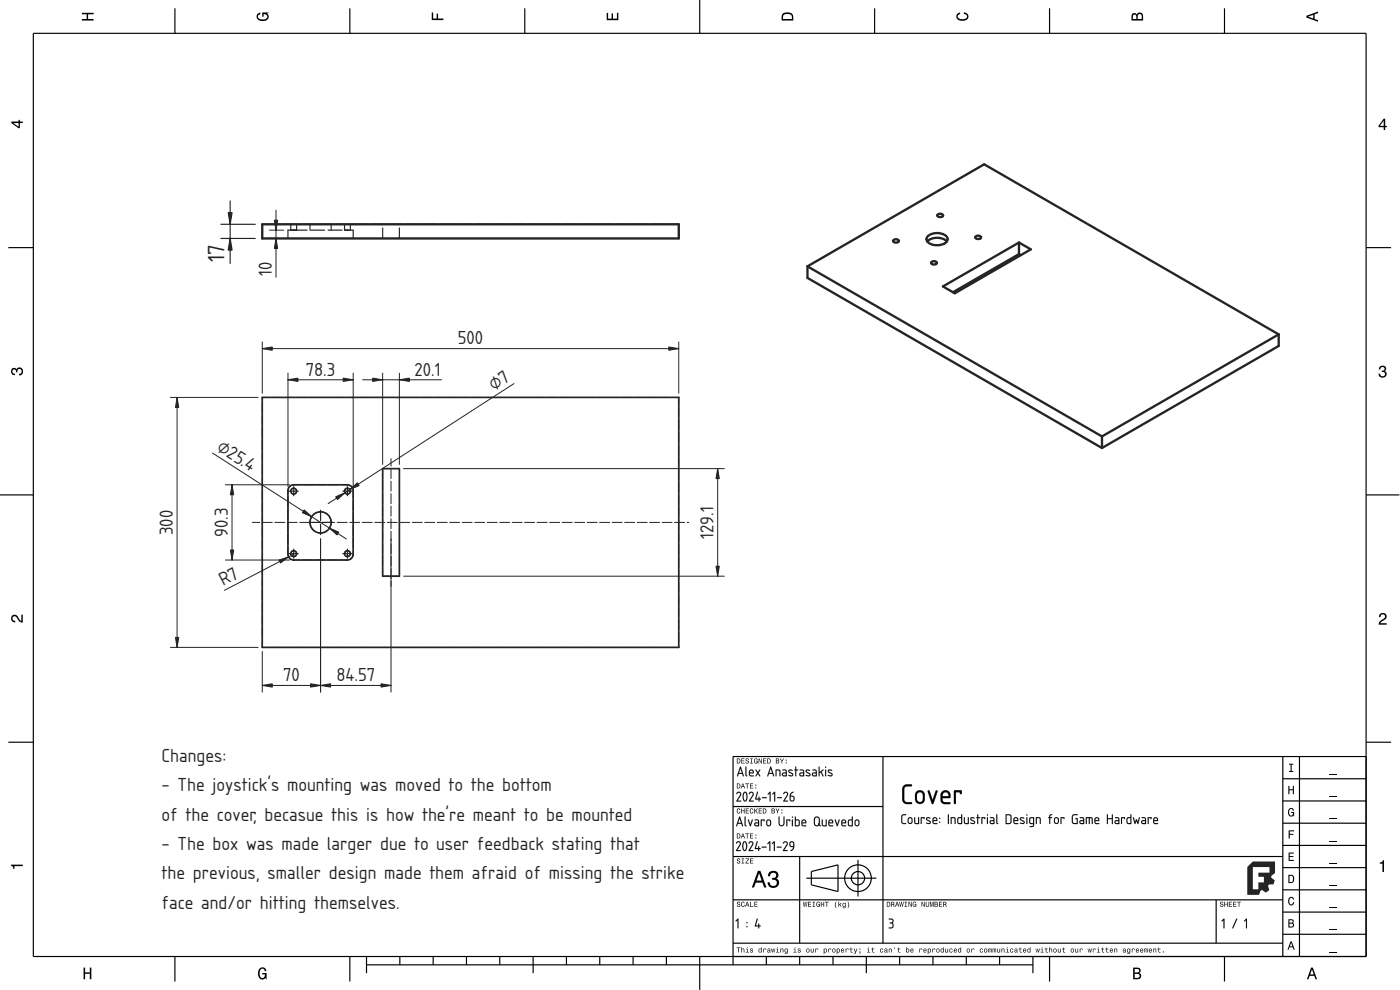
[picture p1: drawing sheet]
<svg xmlns="http://www.w3.org/2000/svg" width="420mm" height="297mm" viewBox="0 0 420 297" stroke-linecap="round" stroke-linejoin="round" font-family="sans-serif">
<defs><g id="words">
<text font-size="6.7" fill="#212529" x="67.4" y="78.7" transform="rotate(-90 67.4 78.7)">17</text>
<g font-size="5.3" fill="#212529">
<text x="81.6" y="82.9" transform="rotate(-90 81.6 82.9)">10</text>
<text x="137.4" y="103.3">500</text>
<text x="91.8" y="112.7">78.3</text>
<text x="124.4" y="112.7">20.1</text>
<text x="148.2" y="117.4" transform="rotate(-33 148.2 117.4)">⌀7</text>
<text x="64.8" y="135" transform="rotate(33 64.8 135)">⌀25.4</text>
<text x="51.9" y="160.5" transform="rotate(-90 51.9 160.5)">300</text>
<text x="68.4" y="161.1" transform="rotate(-90 68.4 161.1)">90.3</text>
<text x="214.1" y="161.7" transform="rotate(-90 214.1 161.7)">129.1</text>
<text x="67" y="175.9" transform="rotate(-28 67 175.9)">R7</text>
<text x="85" y="204.4">70</text>
<text x="101" y="204.4">84.57</text>
<text x="48.5" y="228.7">Changes:</text>
<text x="48.5" y="237.5">- The joystick's mounting was moved to the bottom</text>
<text x="48.5" y="246.3">of the cover, becasue this is how the're meant to be mounted</text>
<text x="48.5" y="255.1">- The box was made larger due to user feedback stating that</text>
<text x="48.5" y="263.9">the previous, smaller design made them afraid of missing the strike</text>
<text x="48.5" y="272.7">face and/or hitting themselves.</text>
</g>
</g></defs>
<g fill="none" stroke="#000" stroke-width=".35">
<path d="M10 10h400v277h-400zM52.5 2.5v7.5M105 2.5v7.5M157.5 2.5v7.5M210 0v10M262.5 2.5v7.5M315 2.5v7.5M367.5 2.5v7.5M2.5 74.3h7.5M410 74.3h7.5M0 148.5h10M410 148.5h10"/>
<path d="M2.5 222.7h7.5M265 227v56M385 233.7h25M385 227v60M390 227v60M410 222.7h7.5M410 227h-190v62.5M220 257h165M220 242h45M240 257v26M257.5 258v11M385 253.7h25"/>
<path d="M385 247h25M385 240.3h25M220 270h165M242 263.5h21M243.5 261.5l8-2v8l-8-2zM365 270v13M385 273.7h25M385 267h25M385 260.3h25M52.5 287v7.5M105 287v7.5M110 289.5h200"/>
<path d="M110 287v5M120 287v2.5M130 287v2.5M140 287v2.5M150 287v2.5M160 287v5M170 287v2.5M180 287v2.5M190 287v2.5M200 287v2.5M210 287v10M220 283h165"/>
<path d="M230 287v2.5M240 287v2.5M250 287v2.5M260 287v5M270 287v2.5M280 287v2.5M290 287v2.5M300 287v2.5M310 287v5M315 287v7.5M367.5 287v7.5M385 280.3h25"/>
<circle cx="257.5" cy="263.5" r="4"/>
<circle cx="257.5" cy="263.5" r="2"/>
</g>
<g fill="#000">
<path d="M24.6 3.8h3.5v.5h-1.7v1.4h1.7v.5h-3.5v-.5h1.4v-1.4h-1.4z" fill-rule="evenodd"/>
<path d="M77.3 4.2l.8-.4v.5l-.3 .1a.68 .68 0 0 0-.4 .6 .68 .68 0 0 0 .4 .6 1.68 1.68 0 0 0 2.4-.6 .92 .92 0 0 0-1.1-.8v.8h-.4v-1.3h1.9v.3l-.5 .1 .4 .4a1.19 1.19 0 0 1-.9 1.7 1.9 1.9 0 0 1-2.6-1.3z" fill-rule="evenodd"/>
<path d="M129.6 3.8h.4v1.8h1v-1.5h.5v1.5h1.6v.4h-3.5z" fill-rule="evenodd"/>
<path d="M182.1 3.9h.4v1.7h1v-1.6h.5v1.6h1.2v-1.8h.4v2.3h-3.5z" fill-rule="evenodd"/>
<path d="M235 4a2.19 2.19 0 0 0-.4 2.2h3.5v-1.2a1.92 1.92 0 0 0-3.1-1zM235.3 4.4l.4-.2a1.44 1.44 0 0 1 2 .8v.7h-2.7l.1-1z" fill-rule="evenodd"/>
<path d="M287.3 4.2l.8-.4v.4l-.3 .1a.66 .66 0 0 0-.4 .6 .66 .66 0 0 0 .4 .6l.4 .2a1.59 1.59 0 0 0 2-.7 .9 .9 0 0 0-.9-.8v-.5a1.24 1.24 0 0 1 1.3 1.1 1.24 1.24 0 0 1-1 1.4 1.93 1.93 0 0 1-2.6-1.2z" fill-rule="evenodd"/>
<path d="M339.8 4.2l-.2 2h3.5v-1.4a.98 .98 0 0 0-.8-1 .98 .98 0 0 0-1.1 .6 .84 .84 0 0 0-1.4-.2zM340.1 4.5l.4-.1 .4 .1 .1 1.2h-1zM341.6 4.4l.4-.2a.57 .57 0 0 1 .7 .7v.8h-1.3z" fill-rule="evenodd"/>
<path d="M392.1 4.7v.6l3.5 1.2v-.4l-1.1-.4v-1.4l1.1-.4v-.4zM392.6 5l1.5-.5v1z" fill-rule="evenodd"/>
<path d="M3.4 36.5v.4l2.1 1.6h.5v-1.6h.8v-.4h-.8v-.5h-.4v.5zM4 36.9h1.6v1.1z" fill-rule="evenodd"/>
<path d="M415.3 35.6l-1.6 2.1v.5h1.6v.8h.4v-.8h.5v-.4h-.5v-2.2zM415.3 36.2v1.6h-1.1z" fill-rule="evenodd"/>
<path d="M3.6 110.6a.86 .86 0 0 1 1.4 .2 1.12 1.12 0 0 1 1.5-.4 1.12 1.12 0 0 1 .3 1.6l-.5 .6-.6 .1v-.5a.72 .72 0 0 0 .9-.7 .72 .72 0 0 0-.8-.7 .72 .72 0 0 0-.6 .9h-.4a.62 .62 0 0 0-.4-.8 .62 .62 0 0 0-.8 .4 .62 .62 0 0 0 .5 .8h.4l-.1 .5a1.17 1.17 0 0 1-1-.7 1.17 1.17 0 0 1 .2-1.3z" fill-rule="evenodd"/>
<path d="M414.1 110a1.01 1.01 0 0 1 1.5-.2 1.01 1.01 0 0 1 0 1.5 1.12 1.12 0 0 1 .4 1.6 1.12 1.12 0 0 1-1.6 .3l-.6-.6-.1-.5h.5a.72 .72 0 0 0 .6 .9 .72 .72 0 0 0 .8-.8 .72 .72 0 0 0-.9-.6v-.4a.62 .62 0 0 0 .8-.4 .62 .62 0 0 0-.5-.8 .62 .62 0 0 0-.7 .5l-.1 .4h-.4z" fill-rule="evenodd"/>
<path d="M3.6 184.7a1.22 1.22 0 0 1 2 .8l.8 .8v-1.9h.4v2.4a2.76 2.76 0 0 1-2-1.8 .69 .69 0 0 0-1.1 .5 .69 .69 0 0 0 .9 .8v.4a1.18 1.18 0 0 1-1.2-.6 1.18 1.18 0 0 1 .2-1.4z" fill-rule="evenodd"/>
<path d="M414.2 184.2a1.18 1.18 0 0 1 1.9 .3 1.18 1.18 0 0 1-1 1.7l-.8 .8h1.9v.4h-2.4a2.76 2.76 0 0 1 1.8-2 .69 .69 0 0 0-.5-1.1 .69 .69 0 0 0-.8 .9h-.5z" fill-rule="evenodd"/>
<path d="M221.1 227.6v1.5h.5a.77 .77 0 0 0 .6-.8 .77 .77 0 0 0-.6-.7zM221.3 227.8a.58 .58 0 0 1 .7 .5 .58 .58 0 0 1-.7 .6zM222.5 227.6v1.5h.9v-.2h-.7v-.5h.7v-.2h-.7v-.4h.7v-.2zM223.9 227.7a.6 .6 0 0 0 0 .6 .6 .6 0 0 0 .7 .2 .33 .33 0 0 1-.4 .5 .33 .33 0 0 1-.3-.4h-.2a.54 .54 0 0 0 .6 .6 .54 .54 0 0 0 .5-.7 .54 .54 0 0 0-.8-.4 .28 .28 0 0 1 .2-.4 .28 .28 0 0 1 .3 .3h.2v-.2l-.3-.2zM225.2 227.6v.2h.2v1.1h-.2v.2h.7v-.2h-.3v-1.1h.3v-.2zM226.4 227.7a.72 .72 0 0 0-.2 1 .72 .72 0 0 0 1 .3l.2 .1v-.8h-.6v.1h.4l-.2 .5a.52 .52 0 0 1-.6-.6 .52 .52 0 0 1 .7-.4l.3 .1-.3-.4zM227.7 227.6v1.5h.1v-1.3l.6 1.3h.2v-1.5h-.1v1.2l-.6-1.2zM229 227.6v1.5h.9v-.2h-.7v-.5h.7v-.2h-.7v-.4h.7v-.2zM230.3 227.6v1.5h.5a.77 .77 0 0 0 .5-.8 .77 .77 0 0 0-.5-.7zM230.5 227.8a.58 .58 0 0 1 .6 .5 .58 .58 0 0 1-.6 .6zM232.9 227.6v1.5h.5a.42 .42 0 0 0 .5-.3 .42 .42 0 0 0-.3-.5l.2-.2-.1-.4zM233.1 227.8h.3a.23 .23 0 0 1 .2 .2 .23 .23 0 0 1-.3 .2h-.2zM233.1 228.4h.3a.26 .26 0 0 1 .3 .2 .26 .26 0 0 1-.3 .3h-.3zM234.1 227.6l.5 .9v.6h.2v-.6l.5-.9h-.3l-.3 .7-.4-.7zM235.8 228.7v.4h.3v-.4zM235.8 227.9v.3h.3v-.3z" fill-rule="evenodd"/>
<path d="M221.1 235.1v1.5h.5a.77 .77 0 0 0 .6-.8 .77 .77 0 0 0-.6-.7zM221.3 235.3a.58 .58 0 0 1 .7 .5 .58 .58 0 0 1-.7 .6zM222.8 235.1l-.5 1.5h.2l.1-.5h.6l.2 .5h.2l-.5-1.5zM222.9 235.3l.3 .6h-.5zM223.7 235.1v.2h.4v1.3h.2v-1.3h.5v-.2zM225.1 235.1v1.5h.9v-.2h-.7v-.5h.7v-.2h-.7v-.4h.7v-.2zM226.7 236.2v.4h.3v-.4zM226.7 235.4v.3h.3v-.3z" fill-rule="evenodd"/>
<path d="M386.6 235.8h.4v1h1v-1h.3v2.5h-.3v-1.2h-1v1.2h-.4z" fill-rule="evenodd"/>
<path d="M386.9 229.1h1.2v.3h-.5v1.9h.5v.3h-1.2v-.3h.4v-1.9h-.4z" fill-rule="evenodd"/>
<path d="M3.3 259.4h3.5v.5h-2.5v.8h-.3a.77 .77 0 0 0-.7-.9z" fill-rule="evenodd"/>
<path d="M221.3 257.7a.6 .6 0 0 0 0 .6 .6 .6 0 0 0 .7 .3 .33 .33 0 0 1-.4 .4 .33 .33 0 0 1-.3-.4h-.2a.54 .54 0 0 0 .6 .6 .54 .54 0 0 0 .5-.7 .54 .54 0 0 0-.8-.4 .28 .28 0 0 1 .2-.4 .28 .28 0 0 1 .3 .3h.2v-.2l-.3-.2zM222.6 257.6v.2h.2v1.1h-.2v.2h.7v-.2h-.3v-1.1h.3v-.2zM223.8 257.6v.2h.8l-.9 1.3h1.1v-.2h-.9l.9-1.3zM225.1 257.6v1.5h.9v-.2h-.7v-.5h.7v-.2h-.7v-.4h.7v-.2z" fill-rule="evenodd"/>
<path d="M221.1 250.1v1.5h.5a.77 .77 0 0 0 .6-.8 .77 .77 0 0 0-.6-.7zM221.3 250.3a.58 .58 0 0 1 .7 .5 .58 .58 0 0 1-.7 .6zM222.8 250.1l-.5 1.5h.2l.1-.5h.6l.2 .5h.2l-.5-1.5zM222.9 250.3l.3 .6h-.5zM223.7 250.1v.2h.4v1.3h.2v-1.3h.5v-.2zM225.1 250.1v1.5h.9v-.2h-.7v-.5h.7v-.2h-.7v-.4h.7v-.2zM226.7 251.2v.4h.3v-.4zM226.7 250.4v.3h.3v-.3z" fill-rule="evenodd"/>
<path d="M221.3 242.7a.72 .72 0 0 0-.2 1 .72 .72 0 0 0 .9 .3l.2-.5-.4 .4a.56 .56 0 0 1-.5-.6 .56 .56 0 0 1 .6-.5l.3 .2-.4-.4zM222.4 242.6v1.5h.2v-.7h.6v.7h.2v-1.5h-.2v.6h-.6v-.6zM223.8 242.6v1.5h.9v-.2h-.7v-.5h.7v-.2h-.7v-.4h.7v-.2zM225.2 242.7a.72 .72 0 0 0-.2 1 .72 .72 0 0 0 .9 .3l.2-.5-.4 .4a.56 .56 0 0 1-.5-.6 .56 .56 0 0 1 .6-.5l.3 .2-.4-.4zM226.4 242.6v1.5h.2l.2-.8 .5 .8h.2l-.6-.9 .6-.6h-.3l-.6 .7v-.7zM227.7 242.6v1.5h.9v-.2h-.7v-.5h.7v-.2h-.7v-.4h.7v-.2zM228.9 242.6v1.5h.5a.77 .77 0 0 0 .6-.8 .77 .77 0 0 0-.6-.7zM229.1 242.7a.58 .58 0 0 1 .7 .6 .58 .58 0 0 1-.7 .6zM231.6 242.6v1.5h.5a.42 .42 0 0 0 .5-.3 .42 .42 0 0 0-.3-.5l.2-.3-.1-.3zM231.7 242.7h.4a.23 .23 0 0 1 .2 .3 .23 .23 0 0 1-.3 .2h-.3zM231.7 243.4h.4a.26 .26 0 0 1 .3 .2 .26 .26 0 0 1-.3 .3h-.4zM232.7 242.6l.6 .9v.6h.2v-.6l.5-.9h-.3l-.3 .7-.4-.7zM234.5 243.7v.4h.3v-.4zM234.5 242.9v.3h.3v-.3z" fill-rule="evenodd"/>
<path d="M386.7 255.8h1.6v.3h-1.2v.8h1.1v.3h-1.1v.8h1.2v.3h-1.6z" fill-rule="evenodd"/>
<path d="M386.7 249.1h1.7v.3h-1.3v.8h1v.3h-1v1.1h-.4z" fill-rule="evenodd"/>
<path d="M386.8 242.8a.85 .85 0 0 1 .9-.4 .85 .85 0 0 1 .7 .8h-.4l-.3-.5a1.04 1.04 0 0 0-.9 .9 1.04 1.04 0 0 0 .7 1.1l.4-.2 .1-.6h-.5v-.3h.9v1.4l-.3-.4-.4 .4a1.2 1.2 0 0 1-1.1-1.8z" fill-rule="evenodd"/>
<path d="M221.3 270.7a.6 .6 0 0 0 0 .6 .6 .6 0 0 0 .7 .3 .33 .33 0 0 1-.4 .4 .33 .33 0 0 1-.3-.4h-.2a.54 .54 0 0 0 .6 .6 .54 .54 0 0 0 .5-.7 .54 .54 0 0 0-.8-.4 .28 .28 0 0 1 .2-.4 .28 .28 0 0 1 .3 .3h.2v-.2l-.3-.2zM222.6 270.7a.72 .72 0 0 0-.2 1 .72 .72 0 0 0 .9 .3l.2-.5-.4 .4a.56 .56 0 0 1-.5-.6 .56 .56 0 0 1 .6-.5l.3 .2-.4-.4zM224.1 270.6l-.5 1.5h.2l.1-.5h.6l.2 .5h.2l-.5-1.5zM224.2 270.8l.3 .7h-.5zM225.1 270.6v1.5h1v-.2h-.8v-1.3zM226.4 270.6v1.5h.9v-.2h-.7v-.5h.7v-.2h-.7v-.4h.7v-.2z" fill-rule="evenodd"/>
<path d="M227.5 261.3l-1.9 5h.7l.5-1.5h2l.5 1.5h.7l-1.8-5zM227.8 262l.8 2.2h-1.5zM230.9 261.7l-.4 1.2h.6a.88 .88 0 0 1 .5-1.1 .88 .88 0 0 1 1.1 .4 .88 .88 0 0 1-.3 1.2h-.7v.6a1.03 1.03 0 0 1 1.4 .6 1.03 1.03 0 0 1-.7 1.3 1.03 1.03 0 0 1-1.3-.7l-.1-.5h-.7a1.68 1.68 0 0 0 2.2 1.7 1.68 1.68 0 0 0 .9-2.6l-.4-.2a1.29 1.29 0 0 0 .5-1.6 1.29 1.29 0 0 0-1.5-.7z" fill-rule="evenodd"/>
<path d="M241 270.6l.2 1.5h.2l.2-1.3 .3 1.3h.1l.3-1.5h-.2l-.2 1.2-.2-1.2h-.2l-.2 1.2-.2-1.2zM242.5 270.6v1.5h.9v-.2h-.7v-.5h.7v-.2h-.7v-.4h.7v-.2zM243.9 270.6v.2h.2v1.1h-.2v.2h.7v-.2h-.3v-1.1h.3v-.2zM245.1 270.7a.72 .72 0 0 0-.2 1 .72 .72 0 0 0 1 .3l.2 .1v-.8h-.6v.1h.4l-.2 .5a.52 .52 0 0 1-.6-.6 .52 .52 0 0 1 .7-.4l.3 .1-.3-.4zM246.3 270.6v1.5h.2v-.7h.6v.7h.2v-1.5h-.2v.6h-.6v-.6zM247.6 270.6v.2h.4v1.3h.2v-1.3h.5v-.2zM250.9 270.5a1.35 1.35 0 0 0 .1 2 1.84 1.84 0 0 1 0-2zM251.6 270.5v1.6h.2l.2-.6 .4 .6h.2l-.5-.8 .5-.4-.8 .5v-.9zM253 271a.55 .55 0 0 0-.2 .8 .55 .55 0 0 0 .8 .1 .41 .41 0 0 1-.2 .4 .41 .41 0 0 1-.5-.1 .47 .47 0 0 0 .5 .3 .47 .47 0 0 0 .4-.5v-1.1l-.2 .2-.3-.2zM253.1 271.2l.1-.1a.39 .39 0 0 1 .4 .4 .39 .39 0 0 1-.5 .3zM254.4 270.5a1.85 1.85 0 0 1 0 2 1.22 1.22 0 0 0 0-2z" fill-rule="evenodd"/>
<path d="M266.1 270.6v1.5h.5a.77 .77 0 0 0 .6-.8 .77 .77 0 0 0-.6-.7zM266.3 270.8a.58 .58 0 0 1 .7 .5 .58 .58 0 0 1-.7 .6zM267.5 270.6v1.5h.2v-.7a.45 .45 0 0 1 .5 .2 .45 .45 0 0 1 0 .5l.3-.1-.3-.7a.42 .42 0 0 0 .2-.4 .42 .42 0 0 0-.4-.3zM267.7 270.8h.2a.26 .26 0 0 1 .3 .2 .26 .26 0 0 1-.3 .3h-.2zM269.1 270.6l-.5 1.5h.2l.1-.5h.6l.2 .5h.2l-.5-1.5zM269.2 270.8l.3 .6h-.5zM269.9 270.6l.2 1.5h.2l.2-1.3 .3 1.3h.1l.3-1.5h-.2l-.1 1.2-.3-1.2h-.1l-.3 1.2-.1-1.2zM271.5 270.6v.2h.2v1.1h-.2v.2h.7v-.2h-.3v-1.1h.3v-.2zM272.7 270.6v1.5h.1v-1.3l.6 1.3h.2v-1.5h-.1v1.2l-.6-1.2zM274 270.7a.72 .72 0 0 0-.2 1 .72 .72 0 0 0 1 .3l.2 .1v-.8h-.6v.1h.4l-.2 .5a.52 .52 0 0 1-.6-.6 .52 .52 0 0 1 .7-.4l.3 .1-.3-.4zM276.6 270.6v1.5h.1v-1.3l.6 1.3h.2v-1.5h-.1v1.2l-.6-1.2zM277.8 270.6v.9a.52 .52 0 0 0 .6 .6 .52 .52 0 0 0 .5-.6v-.9h-.2v.9a.33 .33 0 0 1-.3 .4 .33 .33 0 0 1-.4-.4v-.9zM279.1 270.6v1.5h.2v-1.4l.3 1.4h.1l.3-1.4v1.4h.2v-1.5h-.3l-.2 1.3-.3-1.3zM280.5 270.6v1.5h.5a.42 .42 0 0 0 .5-.3 .42 .42 0 0 0-.3-.5l.2-.2-.1-.4zM280.7 270.8h.3a.23 .23 0 0 1 .2 .2 .23 .23 0 0 1-.3 .2h-.2zM280.7 271.4h.3a.26 .26 0 0 1 .3 .2 .26 .26 0 0 1-.3 .3h-.3zM281.8 270.6v1.5h1v-.2h-.8v-.5h.7v-.2h-.7v-.4h.7v-.2zM283.1 270.6v1.5h.2v-.7a.45 .45 0 0 1 .5 .2 .45 .45 0 0 1 .1 .5l.2-.1-.3-.7a.42 .42 0 0 0 .2-.4 .42 .42 0 0 0-.4-.3zM283.3 270.8h.2a.26 .26 0 0 1 .3 .2 .26 .26 0 0 1-.3 .3h-.2z" fill-rule="evenodd"/>
<path d="M366.3 270.7a.6 .6 0 0 0 0 .6 .6 .6 0 0 0 .7 .3 .33 .33 0 0 1-.4 .4 .33 .33 0 0 1-.3-.4h-.2a.54 .54 0 0 0 .6 .6 .54 .54 0 0 0 .5-.7 .54 .54 0 0 0-.8-.4 .28 .28 0 0 1 .2-.4 .28 .28 0 0 1 .3 .3h.2v-.2l-.3-.2zM367.4 270.6v1.5h.2v-.7h.6v.7h.2v-1.5h-.2v.6h-.6v-.6zM368.8 270.6v1.5h.9v-.2h-.7v-.5h.7v-.2h-.7v-.4h.7v-.2zM370.1 270.6v1.5h.9v-.2h-.7v-.5h.7v-.2h-.7v-.4h.7v-.2zM371.3 270.6v.2h.4v1.3h.2v-1.3h.5v-.2z" fill-rule="evenodd"/>
<path d="M386.7 262.5v2.5h.8a1.28 1.28 0 0 0 1-1.3 1.28 1.28 0 0 0-1-1.2zM387 262.8a.96 .96 0 0 1 1.1 .9 .96 .96 0 0 1-1.1 1z" fill-rule="evenodd"/>
<path d="M386.7 275.8v2.5h.9a.7 .7 0 0 0 .8-.5 .7 .7 0 0 0-.5-.8l.4-.6a.62 .62 0 0 0-.8-.6zM387 276.1h.5a.38 .38 0 0 1 .4 .4 .38 .38 0 0 1-.4 .3h-.5zM387 277.1h.5a.44 .44 0 0 1 .5 .5 .44 .44 0 0 1-.4 .4h-.6z" fill-rule="evenodd"/>
<path d="M386.8 269.4a.85 .85 0 0 1 1-.3 .85 .85 0 0 1 .6 .8h-.4l-.3-.5a1.05 1.05 0 0 0-.8 .9 1.05 1.05 0 0 0 .6 1.1l.4-.2 .2-.5h.3a.89 .89 0 0 1-.7 1 .89 .89 0 0 1-1-.8z" fill-rule="evenodd"/>
<path d="M414.1 258.8a.77 .77 0 0 0 .9-.7h.4v3.5h-.5v-2.5h-.8z" fill-rule="evenodd"/>
<path d="M25.1 290.3h.4v1.4h1.5v-1.4h.4v3.5h-.4v-1.6h-1.5v1.6h-.4z" fill-rule="evenodd"/>
<path d="M77.8 290.7a1.19 1.19 0 0 1 1.3-.4 1.19 1.19 0 0 1 .9 1.1h-.5l-.1-.3a.68 .68 0 0 0-.6-.5 .68 .68 0 0 0-.7 .4 1.68 1.68 0 0 0 .6 2.5 .92 .92 0 0 0 .8-1.1h-.8v-.5h1.3v1.9h-.2l-.1-.5-.4 .5a1.19 1.19 0 0 1-1.8-1v-1.5z" fill-rule="evenodd"/>
<path d="M221.1 284.3v.2h.4v1.3h.2v-1.3h.5v-.2zM222.5 284.2v1.6h.2v-.8l.3-.3 .2 .2v.9h.2v-.8a.38 .38 0 0 0-.3-.4 .38 .38 0 0 0-.4 .2v-.6zM223.9 284.7l.3 .1v.8l-.4 .2h1l-.4-.2v-.9zM224.2 284.2l.2 .2zM225.2 284.7v.4l.6 .3a.26 .26 0 0 1-.2 .3 .26 .26 0 0 1-.3-.3h-.2a.42 .42 0 0 0 .6 .4 .42 .42 0 0 0 .1-.7l-.5-.2 .2-.2 .5 .2-.1-.2zM227.8 284.7a.54 .54 0 0 0-.2 .8 .54 .54 0 0 0 .8 .1l.2 .2v-1.6h-.2v.6l-.3-.2zM227.9 284.9l.1-.1a.39 .39 0 0 1 .4 .4 .39 .39 0 0 1-.5 .3zM229.1 284.6v1.2h.2v-1l.7 .2a.38 .38 0 0 0-.3-.4 .38 .38 0 0 0-.5 .2zM230.4 284.7l-.1 .3 .5-.2 .1 .3a.42 .42 0 0 0-.6 .1 .42 .42 0 0 0 .3 .6l.7-.2-.2-.9zM230.5 285.4a.25 .25 0 0 1 .5 0 .25 .25 0 0 1-.5 0zM231.4 284.6l.3 1.2h.2l.2-1 .1 1h.2l.3-1.2h-.2l-.2 1-.2-1h-.1l-.2 1-.2-1zM233 284.7l.3 .1v.8l-.4 .2h1l-.4-.2v-.9zM233.3 284.2l.2 .2zM234.2 284.6v1.2h.2v-.8l.3-.3 .2 .2v.9h.2v-.8a.38 .38 0 0 0-.3-.4 .38 .38 0 0 0-.4 .2zM235.6 284.7a.55 .55 0 0 0-.2 .8 .55 .55 0 0 0 .8 .1 .41 .41 0 0 1-.2 .5 .41 .41 0 0 1-.5-.2 .47 .47 0 0 0 .5 .3 .47 .47 0 0 0 .4-.5v-1.1l-.2 .2-.3-.2zM235.7 284.9l.1-.1a.39 .39 0 0 1 .4 .4 .39 .39 0 0 1-.5 .3zM238.2 284.7l.3 .1v.8l-.4 .2h1l-.4-.2v-.9zM238.5 284.2l.2 .2zM239.5 284.7v.4l.6 .3a.26 .26 0 0 1-.2 .3 .26 .26 0 0 1-.3-.3h-.2a.42 .42 0 0 0 .6 .4 .42 .42 0 0 0 .1-.7l-.5-.2 .3-.2 .4 .2-.1-.2zM242 285.2a.57 .57 0 0 0 1.1 0 .57 .57 0 0 0-1.1 0zM242.2 284.9l.1-.1a.4 .4 0 0 1 .5 .4 .4 .4 0 0 1-.6 .3zM243.3 284.6v.8a.38 .38 0 0 0 .3 .4 .38 .38 0 0 0 .4-.2l.2 .2v-1.2h-.2v.8l-.3 .2-.2-.1v-.9zM244.7 284.6v1.2h.2l.1-1 .6 .2a.38 .38 0 0 0-.3-.4 .38 .38 0 0 0-.4 .2zM247.2 284.6v1.6h.2l.1-.5a.53 .53 0 0 0 .7-.5 .53 .53 0 0 0-.8-.4zM247.5 284.9l.1-.1a.39 .39 0 0 1 .4 .4 .39 .39 0 0 1-.5 .3zM248.6 284.6v1.2h.2l.1-1 .6 .2a.38 .38 0 0 0-.3-.4 .38 .38 0 0 0-.4 .2zM249.8 285.2a.57 .57 0 0 0 1.1 0 .57 .57 0 0 0-1.1 0zM250 284.9l.1-.1a.4 .4 0 0 1 .5 .4 .4 .4 0 0 1-.6 .3zM251.1 284.6v1.6h.2l.1-.5a.53 .53 0 0 0 .7-.5 .53 .53 0 0 0-.8-.4zM251.4 284.9l.1-.1a.39 .39 0 0 1 .4 .4 .39 .39 0 0 1-.5 .3zM252.5 284.7a.57 .57 0 0 0-.1 .9 .57 .57 0 0 0 .9 0v-.2l-.5 .2-.2-.3h.7l-.1-.6-.3-.1zM252.7 284.8h.3l.2 .3h-.6zM253.8 284.6v1.2h.2l.1-1 .6 .2a.38 .38 0 0 0-.3-.4 .38 .38 0 0 0-.4 .2zM255.3 284.3v.4l-.4 .1h.4l.1 .9 .5 .1-.4-.4v-.6h.4v-.1h-.4v-.4zM256.2 284.6l.5 1.2-.4 .4h.3l.7-1.6h-.2l-.3 1-.4-1zM257.9 284.6v.3h.3v-.3zM257.9 285.5l.2 .3-.2 .4 .3-.4v-.3zM260.3 284.7l.3 .1v.8l-.4 .2h1l-.4-.2v-.9zM260.6 284.2l.2 .2zM261.8 284.3v.4l-.3 .1h.3l.1 .9 .5 .1-.4-.4v-.6h.4v-.1h-.4v-.4zM264.2 284.7a.57 .57 0 0 0 0 .9 .57 .57 0 0 0 .8 0l-.1-.2a.32 .32 0 0 1-.5 0 .32 .32 0 0 1 0-.4 .32 .32 0 0 1 .5 0h.2l-.3-.4zM265.6 284.7l-.2 .3 .6-.2 .1 .3a.42 .42 0 0 0-.7 .1 .42 .42 0 0 0 .3 .6l.7-.2-.2-.9zM265.6 285.4a.25 .25 0 0 1 .5 0 .25 .25 0 0 1-.5 0zM266.7 284.6v1.2h.2v-.8l.3-.3 .2 .2v.9h.2v-.8a.38 .38 0 0 0-.2-.4 .38 .38 0 0 0-.5 .2zM268.4 284.2l.2 .6zM269.6 284.3v.4l-.3 .1h.3l.1 .9 .5 .1-.4-.4v-.6h.4v-.1h-.4v-.4zM271.9 284.2v1.6l.2-.2a.5 .5 0 0 0 .8-.4 .5 .5 0 0 0-.8-.4v-.6zM272.2 284.9l.1-.1a.39 .39 0 0 1 .4 .4 .39 .39 0 0 1-.5 .3zM273.3 284.7a.57 .57 0 0 0-.1 .9 .57 .57 0 0 0 .9 0v-.2l-.5 .2-.2-.3h.8l-.2-.6-.3-.1zM273.5 284.8h.3l.2 .3h-.6zM275.9 284.6v1.2h.2l.1-1 .6 .2a.38 .38 0 0 0-.3-.4 .38 .38 0 0 0-.4 .2zM277.2 284.7a.57 .57 0 0 0 0 .9 .57 .57 0 0 0 .8 0l.1-.2-.6 .2-.2-.3h.8l-.2-.6-.3-.1zM277.4 284.8h.3l.2 .3h-.6zM278.4 284.6v1.6h.2l.1-.5a.53 .53 0 0 0 .8-.5 .53 .53 0 0 0-.9-.4zM278.7 284.9l.1-.1a.39 .39 0 0 1 .4 .4 .39 .39 0 0 1-.5 .3zM279.8 284.6v1.2h.2l.1-1 .6 .2a.38 .38 0 0 0-.3-.4 .38 .38 0 0 0-.4 .2zM281 285.2a.57 .57 0 0 0 1.1 0 .57 .57 0 0 0-1.1 0zM281.3 284.9l.1-.1a.4 .4 0 0 1 .4 .4 .4 .4 0 0 1-.5 .3zM282.4 284.7a.54 .54 0 0 0-.1 .8 .54 .54 0 0 0 .8 .1l.1 .2v-1.6h-.1v.6l-.4-.2zM282.6 284.9v-.1a.39 .39 0 0 1 .5 .4 .39 .39 0 0 1-.5 .3zM283.6 284.6v.8a.38 .38 0 0 0 .3 .4 .38 .38 0 0 0 .5-.2l.1 .2v-1.2h-.1l-.1 .8-.3 .2-.2-.1v-.9zM285 284.7a.57 .57 0 0 0 0 .9 .57 .57 0 0 0 .8 0l-.1-.2a.32 .32 0 0 1-.5 0 .32 .32 0 0 1 0-.4 .32 .32 0 0 1 .5 0h.2l-.3-.4zM286.3 284.7a.57 .57 0 0 0 0 .9 .57 .57 0 0 0 .8 0l.1-.2-.6 .2-.2-.3h.8l-.2-.6-.3-.1zM286.5 284.8h.3l.2 .3h-.6zM287.6 284.7a.54 .54 0 0 0-.1 .8 .54 .54 0 0 0 .8 .1l.2 .2v-1.6h-.2v.6l-.4-.2zM287.8 284.9v-.1a.39 .39 0 0 1 .5 .4 .39 .39 0 0 1-.5 .3zM290.1 285.2a.57 .57 0 0 0 1.1 0 .57 .57 0 0 0-1.1 0zM290.4 284.9l.1-.1a.4 .4 0 0 1 .4 .4 .4 .4 0 0 1-.5 .3zM291.5 284.6v1.2h.2l.1-1 .6 .2a.38 .38 0 0 0-.3-.4 .38 .38 0 0 0-.4 .2zM294.2 284.7a.57 .57 0 0 0-.1 .9 .57 .57 0 0 0 .8 0l-.1-.2a.32 .32 0 0 1-.5 0 .32 .32 0 0 1 0-.4 .32 .32 0 0 1 .5 0h.2l-.3-.4zM295.3 285.2a.57 .57 0 0 0 1.1 0 .57 .57 0 0 0-1.1 0zM295.6 284.9l.1-.1a.4 .4 0 0 1 .4 .4 .4 .4 0 0 1-.5 .3zM296.6 284.6v1.2h.2l.1-1.1 .1 1.1h.2l.2-1.1 .1 1.1h.1l-.1-1.2zM297.9 284.6v1.2h.2l.1-1.1 .1 1.1h.2l.2-1.1 .1 1.1h.1l-.1-1.2zM299.3 284.6v.8a.38 .38 0 0 0 .2 .4 .38 .38 0 0 0 .5-.2l.2 .2v-1.2h-.2l-.1 .8-.2 .2-.2-.1-.1-.9zM300.6 284.6v1.2h.2v-.8l.3-.3 .2 .2v.9h.2v-.8a.38 .38 0 0 0-.3-.4 .38 .38 0 0 0-.5 .2zM302 284.7l.3 .1v.8l-.4 .2h.9l-.4-.2v-.9zM302.3 284.2l.2 .2zM303.3 284.7a.57 .57 0 0 0-.1 .9 .57 .57 0 0 0 .9 0l-.2-.2a.32 .32 0 0 1-.5 0 .32 .32 0 0 1 0-.4 .32 .32 0 0 1 .5 0h.2l-.3-.4zM304.6 284.7l-.1 .3 .2-.2a.23 .23 0 0 1 .3-.1 .23 .23 0 0 1 .1 .4 .42 .42 0 0 0-.6 .1 .42 .42 0 0 0 .3 .6l.6-.2-.2-.9zM304.6 285.4a.25 .25 0 0 1 .5 0 .25 .25 0 0 1-.5 0zM306 284.3v.4l-.3 .1h.3l.1 .9 .5 .1-.4-.4v-.6h.4v-.1h-.4v-.4zM307.2 284.7a.57 .57 0 0 0-.1 .9 .57 .57 0 0 0 .8 0l.1-.2-.6 .2-.2-.3h.8l-.1-.6-.4-.1zM307.3 284.8h.3l.2 .3h-.6zM308.4 284.7a.54 .54 0 0 0-.1 .8 .54 .54 0 0 0 .8 .1l.2 .2v-1.6h-.2v.6l-.4-.2zM308.6 284.9l.1-.1a.39 .39 0 0 1 .4 .4 .39 .39 0 0 1-.5 .3zM310.8 284.6l.3 1.2h.1l.2-1 .2 1h.2l.3-1.2h-.2l-.2 1-.2-1h-.2l-.1 1-.2-1zM312.4 284.7l.3 .1v.8l-.4 .2h.9l-.3-.2v-.9zM312.7 284.2l.2 .2zM313.8 284.3v.4l-.3 .1h.3l.1 .9 .6 .1-.5-.4v-.6h.5v-.1h-.5v-.4zM314.9 284.2v1.6h.2v-.8l.3-.3 .2 .2v.9h.2v-.8a.38 .38 0 0 0-.3-.4 .38 .38 0 0 0-.4 .2v-.6zM316.1 285.2a.6 .6 0 0 0 1.2 0 .6 .6 0 0 0-1.2 0zM316.4 284.9l.1-.1a.4 .4 0 0 1 .4 .4 .4 .4 0 0 1-.5 .3zM317.5 284.6v.8a.38 .38 0 0 0 .2 .4 .38 .38 0 0 0 .5-.2l.2 .2v-1.2h-.2v.8l-.3 .2-.2-.1v-.9zM319 284.3v.4l-.3 .1h.3l.1 .9 .6 .1-.5-.4v-.6h.5v-.1h-.5v-.4zM321.3 285.2a.6 .6 0 0 0 1.2 0 .6 .6 0 0 0-1.2 0zM321.6 284.9l.1-.1a.4 .4 0 0 1 .4 .4 .4 .4 0 0 1-.5 .3zM322.7 284.6v.8a.38 .38 0 0 0 .2 .4 .38 .38 0 0 0 .5-.2l.2 .2v-1.2h-.2v.8l-.3 .2-.2-.1v-.9zM324.1 284.6v1.2h.1l.1-1 .7 .2a.38 .38 0 0 0-.3-.4 .38 .38 0 0 0-.5 .2zM326.4 284.6l.3 1.2h.2l.1-1 .2 1h.2l.3-1.2h-.2l-.2 1-.2-1h-.2l-.1 1-.2-1zM328 284.6v1.2h.1l.1-1 .7 .2a.38 .38 0 0 0-.3-.4 .38 .38 0 0 0-.5 .2zM329.3 284.7l.3 .1v.8l-.4 .2h1l-.4-.2v-.9zM329.6 284.2l.2 .2zM330.7 284.3v.4l-.3 .1h.3l.1 .9 .6 .1-.5-.4v-.6h.5v-.1h-.5v-.4zM332 284.3v.4l-.3 .1h.3l.1 .9 .6 .1-.5-.4v-.6h.5v-.1h-.5v-.4zM333.2 284.7a.57 .57 0 0 0-.1 .9 .57 .57 0 0 0 .8 0l.1-.2-.6 .2-.1-.3h.7l-.1-.6-.4-.1zM333.3 284.8h.4l.1 .3h-.5zM334.4 284.6v1.2h.2v-.8l.3-.3 .2 .2v.9h.2v-.8a.38 .38 0 0 0-.3-.4 .38 .38 0 0 0-.4 .2zM337.1 284.7l-.1 .3 .2-.2a.23 .23 0 0 1 .4-.1 .23 .23 0 0 1 0 .4 .42 .42 0 0 0-.6 .1 .42 .42 0 0 0 .3 .6l.7-.2-.3-.9zM337.2 285.4a.25 .25 0 0 1 .5 0 .25 .25 0 0 1-.5 0zM338.3 284.7a.55 .55 0 0 0-.1 .8 .55 .55 0 0 0 .8 .1 .41 .41 0 0 1-.2 .5 .41 .41 0 0 1-.5-.2 .47 .47 0 0 0 .5 .3 .47 .47 0 0 0 .4-.5v-1.1l-.2 .2-.3-.2zM338.5 284.9l.1-.1a.39 .39 0 0 1 .4 .4 .39 .39 0 0 1-.5 .3zM339.7 284.6v1.2h.2v-1l.7 .2a.38 .38 0 0 0-.3-.4 .38 .38 0 0 0-.5 .2zM341 284.7a.57 .57 0 0 0-.1 .9 .57 .57 0 0 0 .8 0l.1-.2-.6 .2-.1-.3h.7l-.1-.6-.4-.1zM341.1 284.8h.4l.1 .3h-.5zM342.3 284.7a.57 .57 0 0 0-.1 .9 .57 .57 0 0 0 .8 0l.1-.2-.6 .2-.1-.3h.7l-.1-.6-.4-.1zM342.4 284.8h.4l.1 .3h-.5zM343.4 284.6v1.2h.2l.2-1.1 .1 1.1h.1l.2-1.1 .1 1.1h.2l-.1-1.2zM344.9 284.7a.57 .57 0 0 0-.1 .9 .57 .57 0 0 0 .8 0l.1-.2-.6 .2-.1-.3h.7l-.1-.6-.4-.1zM345 284.8h.4l.1 .3h-.5zM346.1 284.6v1.2h.2v-.8l.3-.3 .2 .2v.9h.2v-.8a.38 .38 0 0 0-.3-.4 .38 .38 0 0 0-.4 .2zM347.7 284.3v.4l-.4 .1h.4v.9l.6 .1-.5-.4v-.6h.5v-.1h-.5v-.4zM349 285.5v.3h.3v-.3z" fill-rule="evenodd"/>
<path d="M340.1 290.3v3.5h1.3a.98 .98 0 0 0 1.1-.7 .98 .98 0 0 0-.6-1.2 .86 .86 0 0 0 .4-1 .86 .86 0 0 0-1-.6zM340.5 290.7h.8a.53 .53 0 0 1 .6 .6 .53 .53 0 0 1-.7 .5h-.7zM340.5 292.2h.8a.61 .61 0 0 1 .7 .6 .61 .61 0 0 1-.7 .6h-.8z" fill-rule="evenodd"/>
<path d="M387.3 282.5l-.9 2.5h.3l.3-.8h1l.2 .8h.4l-.9-2.5zM387.5 282.8l.4 1.1h-.8z" fill-rule="evenodd"/>
<path d="M393.5 290.3l-1.3 3.5h.5l.3-1h1.4l.4 1h.5l-1.3-3.5zM393.7 290.8l.6 1.6h-1.1z" fill-rule="evenodd"/>
</g>
<path d="M398.9 239h2.2M398.9 232.4h2.2M398.9 259h2.2M398.9 252.4h2.2M398.9 245.7h2.2M398.9 279h2.2M398.9 272.4h2.2M398.9 265.7h2.2M398.9 285.7h2.2" fill="none" stroke="#000" stroke-width=".3"/>
<path d="M374.3 260.2v8.3h3.4l.7-1.3 .4-.1 1.1 .7 .9-.6-.2-1.5 .3-.3 1.2-.1 .4-1-.1-.3-.9-.7v-.3l1.1-1 .1-3.5h-6.7zM376 260.2h5v1.6h-3.3v1.3h1.6v1.6h-1.6v2.1h-1.7z" fill-rule="evenodd" fill="#212529"/>
<g fill="#000">
<path d="M266.7 275.6h.2a.83 .83 0 0 1 1.1 .2 .83 .83 0 0 1-.1 1.1 .94 .94 0 0 1 .1 1.4 .94 .94 0 0 1-1.3 .1v-.1a.77 .77 0 0 0 1-.1 .77 .77 0 0 0 .1-1l-.8-.3a.67 .67 0 0 0 .8-.9l-1.1-.1z"/>
<path d="M221.2 237.8a.74 .74 0 0 1 1-.1 .74 .74 0 0 1 .1 1l-.9 1.5h.9l.1 .3h-1.4l1.1-1.9a.51 .51 0 0 0-.3-.8 .51 .51 0 0 0-.7 .5l-.1-.2zM223.5 237.9l-.4 1.1a.98 .98 0 0 0 .6 1.2l.3-1.2a.95 .95 0 0 0-.5-1.1zM223.3 237.7a.77 .77 0 0 1 .8 .1 .77 .77 0 0 1 .2 .9v.3a1.17 1.17 0 0 1-.9 1.5l-.3-.5-.2-.8zM224.9 237.8a.74 .74 0 0 1 1-.1 .74 .74 0 0 1 .2 1l-1 1.5h1l.1 .3h-1.4l1-1.9a.51 .51 0 0 0-.2-.8 .51 .51 0 0 0-.7 .5l-.2-.2zM227.3 237.6l.2 .1-.6 1.9h.7l.2-.6 .1 .6 .5 .2-.5 .1-.1 .6-.2-.6-1-.1zM228.7 239.2l1.4 .1-1.3 .2zM231 237.6l.3 .1-.2 2.8-.1-2.5-.4 .4-.2-.1zM232.3 237.6l.3 .1-.1 2.8-.2-2.5-.3 .4-.2-.1zM233.3 239.2l1.4 .1-1.3 .2zM235.3 237.8a.74 .74 0 0 1 1-.1 .74 .74 0 0 1 .1 1l-.9 1.5h.9l.1 .3h-1.4l1-1.9a.51 .51 0 0 0-.2-.8 .51 .51 0 0 0-.7 .5l-.1-.2zM237.3 238l.7-.4 .1 .2a.9 .9 0 0 0-.7 .9 .85 .85 0 0 1 1.1 .4 .85 .85 0 0 1-.4 1.2 .85 .85 0 0 1-1.1-.3v-.2a2.08 2.08 0 0 1 .3-1.8zM237.3 239v.8a.45 .45 0 0 0 .4 .4 .45 .45 0 0 0 .5-.4l-.2-.6z"/>
<path d="M221.2 237.7l.7-.1 .5 .4v.6l-1 1.6 1.1 .2-1.5 .1 1-1.9a.49 .49 0 0 0-.2-.8 .49 .49 0 0 0-.7 .5l-.1-.2zM221.2 237.8l-.2 .4 .7-.4 .5 .5-1.2 2.2h1.4l-.1-.3h-1l1-1.5a.72 .72 0 0 0-.1-1 .72 .72 0 0 0-1 .1zM223.5 237.9l-.3 1.1a.98 .98 0 0 0 .5 1.2l.3-1.5-.2-.8zM223.5 237.8a1.39 1.39 0 0 1 .5 1.8l-.3 .6h-.3l-.3-1.2zM223.3 237.6l.3-.1 .4 .2 .3 1.7a.74 .74 0 0 1-.2 .9 .74 .74 0 0 1-.9 0l-.4-1.3zM223.3 237.7l-.4 1.3a1.15 1.15 0 0 0 .9 1.5l.3-.5 .2-1a1.12 1.12 0 0 0-.9-1.4zM224.9 237.7l.8-.1 .5 .4v.6l-1.1 1.6 1.1 .2-1.4 .1 1-1.9a.49 .49 0 0 0-.3-.8 .49 .49 0 0 0-.6 .5l-.2-.2zM225 237.8l-.2 .4 .7-.4 .4 .5-1.1 2.2h1.4l-.1-.3h-1l1-1.5a.72 .72 0 0 0-.2-1 .72 .72 0 0 0-.9 .1zM227.2 237.5l.3 .2-.6 1.9h.7l.2-.6 .1 .6 .5 .2-.5 .1-.1 .6-.2-.6-1-.1zM227.3 237.6l-.7 2.2 1.1 .1 .1 .6 .1-.6 .5-.1-.5-.2v-.5h-.2v.5h-.8l.6-1.9zM228.7 239.2h1.3l.1 .1-1.3 .2zM228.7 239.2l.1 .2 1.3-.1zM231 237.6l.3 .1-.2 2.8-.1-.2v-2.3l-.4 .4-.2-.1zM231 237.6l-.6 .7 .2 .1 .4-.4 .1 2.5 .2-2.8zM232.3 237.6l.4 .1-.2 2.8-.2-.2 .1-2.3-.4 .4-.3-.1zM232.3 237.6l-.5 .7 .1 .1 .5-.4 .1 2.5 .1-2.8zM233.2 239.2h1.3l.2 .1-1.3 .2zM233.3 239.2l.1 .2 1.3-.1zM235.3 237.7l.7-.1 .5 .4v.6l-1 1.6 1 .2-1.4 .1 1-1.9a.49 .49 0 0 0-.3-.8 .49 .49 0 0 0-.6 .5l-.2-.2zM235.3 237.8l-.2 .4 .7-.4 .5 .5-1.2 2.2h1.4l-.1-.3h-1l1-1.5a.72 .72 0 0 0-.2-1 .72 .72 0 0 0-.9 .1zM237.3 237.9l.8-.3-.8 1.1 1 .3a1.15 1.15 0 0 1-.1 1.3l-.7 .2-.5-.7a2.1 2.1 0 0 1 .3-1.9zM237.3 238a2.16 2.16 0 0 0-.3 2 .85 .85 0 0 0 1.2 .2 .85 .85 0 0 0 .2-1.2 .85 .85 0 0 0-1.1-.2l.1-.5 .7-.7zM237.3 239l.1 1.1h.7a.67 .67 0 0 0-.4-1.1zM237.3 239l.7 .2a.58 .58 0 0 1 .2 .7 .58 .58 0 0 1-.8 .2z"/>
<path d="M222.1 230l.3 .1 .8 2.6-.1 .3-.3-.8h-1.1l-.3 .7-.2-.1zM222.1 230l-.9 2.8h.3l.2-.6h1.1l.3 .7 .1-.2zM222.2 230.6l-.4 1.3h.9zM222.2 230.5l.5 1.4h-1zM223.7 230l.3 .2v2.2l.3 .4-.2 .2-.4-.5zM223.8 230l-.1 2.5 .4 .4-.1-2.7zM225.1 231.3v.5h.8l-.2-.6zM225.1 231.3l.6-.1 .3 .6h-1zM225 231v.1a.74 .74 0 0 1 1 0 .74 .74 0 0 1 .1 1l-1.1-.1 .2 .6 1.1 .2-1 .2a1.19 1.19 0 0 1-.3-2zM225 231.1l-.2 .5 .1 1.2 1.3 .1v-.2l-1-.1-.2-.3v-.3h1.2l-.2-.9-.5-.2zM226.7 230.9h.3l.4 .8 .5-.8h.2l-.5 1 .5 1h-.2l-.5-.7-.4 .7h-.3l.6-1zM226.8 230.9l.5 1-.5 1 .6-.8 .7 .8-.5-1 .5-1-.7 .8zM231.2 230l.3 .1 .8 2.6-.1 .3-.4-.8h-1l-.3 .7-.3-.1zM231.2 230l-.9 2.8h.2l.2-.6h1.2l.3 .7 .1-.2zM231.3 230.6l-.5 1.3h.9zM231.3 230.5l.5 1.4h-1zM232.8 230.9l1.3 .1 .1 1.9-.3-.2v-1.4l-.9-.1 .1 1.6-.3 .1zM232.8 230.9v2l.2-.1v-1.7l.9 .1 .1 1.5 .2 .2a2.09 2.09 0 0 0-.3-1.9zM235 232.2l.1 .4 .7 .1v-.7zM235 232.1l.9-.1v.7l-.9-.1zM234.8 230.9h.9l.4 .4v1.5l-.9 .2a.61 .61 0 0 1-.6-.7 .61 .61 0 0 1 .6-.6l.6 .1v-.5l-1-.2zM234.9 230.9v.2l.9 .2 .1 .5h-.7a.57 .57 0 0 0-.5 .5 .57 .57 0 0 0 .5 .6h.9v-1.5l-.4-.5zM236.7 231l.9-.1 .3 .2-.1 .2a.52 .52 0 0 0-.9 .2l.8 .4a.55 .55 0 0 1 .3 .8 .55 .55 0 0 1-.7 .2l-.7-.2v-.2l1 .1 .1-.2-1-.6zM236.7 231v.7l1.1 .7-.2 .3-.9-.2-.1 .2 1.2 .1 .2-.4-.1-.3-1-.6a.43 .43 0 0 1 .3-.4 .43 .43 0 0 1 .5 .2l.2-.1-.1-.2zM238.7 230l.3 .2v.7l.6 .1-.6 .2-.2 1.8-.1-1.8-.3-.2 .3-.1zM238.7 230v.9l-.3 .1 .3 .1 .1 1.8 .1-1.8 .6-.1-.6-.1v-.7zM240.2 232.2l.1 .4 .7 .1v-.7zM240.2 232.1l.9-.1v.7l-.9-.1zM240 230.9h.9l.4 .4v1.5l-.9 .2a.61 .61 0 0 1-.6-.7 .61 .61 0 0 1 .6-.6l.6 .1v-.5l-1-.2zM240.1 230.9v.2l.9 .2 .1 .5h-.7a.57 .57 0 0 0-.5 .5 .57 .57 0 0 0 .5 .6h.9v-1.5l-.4-.5zM241.9 231l.1-.1a.7 .7 0 0 1 1.1 .4h-.1a.52 .52 0 0 0-.9 .2l.8 .4a.55 .55 0 0 1 .3 .8 .55 .55 0 0 1-.7 .2l-.7-.2v-.2l1 .1 .1-.2-1-.6zM241.9 231v.7l1.1 .7-.2 .3-.9-.2-.1 .2 1.2 .1 .2-.4-.1-.3-1-.6a.43 .43 0 0 1 .3-.4 .43 .43 0 0 1 .5 .2l.2-.1-.1-.2zM244 232.2l.1 .4 .7 .1v-.7zM244 232.1l.9-.1v.7l-.9-.1zM243.8 230.9h.9l.4 .4v1.5l-.9 .2a.61 .61 0 0 1-.6-.7 .61 .61 0 0 1 .6-.6l.6 .1v-.5l-1-.2zM243.9 230.9v.2l.9 .2 .1 .5h-.7a.57 .57 0 0 0-.5 .5 .57 .57 0 0 0 .5 .6h.9v-1.5l-.4-.5zM245.7 230l.3 .2v1.4l1.1-.7-.6 .7 .6 1.3h-.2l-.6-1.2-.3 .3-.1 .9h-.2zM245.7 230v2.9l.2-.1v-.8l.4-.3 .6 1.2h.2l-.6-1.3 .6-.7-1.2 .8v-1.5zM247.7 230.9l.2 .1-.1 2-.2-.2zM247.7 230.9l.1 2 .1-1.9zM247.6 230.2a.21 .21 0 0 1 .4 0 .21 .21 0 0 1-.4 0zM247.7 230v.4h.2v-.4zM248.5 231l.9-.1 .3 .2-.1 .2a.52 .52 0 0 0-.8 .2l.8 .4a.55 .55 0 0 1 .3 .8 .55 .55 0 0 1-.8 .2l-.7-.2v-.2l1 .1 .2-.2-1.1-.6zM248.6 231v.7l1 .7-.2 .3-.9-.2v.2l1.2 .1 .2-.4-.2-.3-1-.6a.43 .43 0 0 1 .3-.4 .43 .43 0 0 1 .5 .2l.2-.1-.1-.2z"/>
<path d="M222.1 230l.3 .1 .8 2.6-.1 .2-.3-.7h-1.1l-.3 .7-.2-.1zM222.2 230.6l-.4 1.3h.9zM223.8 230l.2 .2v2.2l.3 .4-.2 .1-.4-.4zM225.1 231.3v.5h.8l-.2-.6zM225 231.1a.74 .74 0 0 1 1 0 .74 .74 0 0 1 .1 .9h-1.1l.2 .6 1 .2-.9 .1a1.17 1.17 0 0 1-.3-1.8zM226.7 230.9l.7 .8 .7-.8-.5 1 .5 1-.7-.7-.7 .7 .6-1zM231.2 230l.2 .1 .9 2.6-.1 .2-.4-.7h-1l-.3 .7-.2-.1zM231.3 230.6l-.5 1.3h.9zM232.8 230.9a.99 .99 0 0 1 1.2 .1 .99 .99 0 0 1 .2 1.2l-.1 .7-.2-1.6-.9-.1v1.6l-.2 .1zM235 232.1l.1 .5 .7 .1v-.7zM234.9 230.9h.8l.4 .5v1.5h-.9a.59 .59 0 0 1-.5-.6 .59 .59 0 0 1 .5-.5h.6v-.5l-.9-.2zM236.7 231a.7 .7 0 0 1 1.2 .3h-.2a.45 .45 0 0 0-.5-.2 .45 .45 0 0 0-.3 .4l.8 .4a.6 .6 0 0 1 .2 .9 .6 .6 0 0 1-.9 .1l-.4-.2 .2-.2a.52 .52 0 0 0 .5 .2 .52 .52 0 0 0 .4-.4l-1-.6zM238.7 230l.3 .2v.7l.6 .1-.6 .2-.2 1.7-.1-1.7-.3-.2 .3-.1zM240.2 232.1l.1 .5 .7 .1v-.7zM240.1 230.9h.8l.4 .5v1.5h-.9a.59 .59 0 0 1-.5-.6 .59 .59 0 0 1 .5-.5h.6v-.5l-.9-.2zM241.9 231a.7 .7 0 0 1 1.2 .3h-.2a.45 .45 0 0 0-.5-.2 .45 .45 0 0 0-.3 .4l.8 .4a.6 .6 0 0 1 .2 .9 .6 .6 0 0 1-.9 .1l-.4-.2 .2-.2a.52 .52 0 0 0 .5 .2 .52 .52 0 0 0 .4-.4l-1-.6zM244 232.1l.1 .5 .7 .1v-.7zM243.9 230.9h.8l.4 .5v1.5h-.9a.59 .59 0 0 1-.5-.6 .59 .59 0 0 1 .5-.5h.6v-.5l-.9-.2zM245.7 230l.3 .2v1.4l1.1-.7-.6 .7 .6 1.3h-.2l-.6-1.2-.3 .3-.1 .9h-.2zM247.7 230.9l.2 .1-.1 1.9zM247.6 230.2a.2 .2 0 0 1 .4 0 .2 .2 0 0 1-.4 0zM248.6 231a.7 .7 0 0 1 1.1 .3h-.1a.45 .45 0 0 0-.5-.2 .45 .45 0 0 0-.4 .4l.9 .4a.6 .6 0 0 1 .1 .9 .6 .6 0 0 1-.9 .1l-.3-.2 .1-.2a.52 .52 0 0 0 .6 .2 .52 .52 0 0 0 .4-.4l-1-.6z"/>
<path d="M271.2 235.7l.7-.3 1.8 .1-.1 .4-1.8 .2-.5 .7 .2 3.4 .4 .5h1.7l.1 .4-.3 .1a2.41 2.41 0 0 1-2.1-.2l-.3-.5-.2-.7v-3.3zM275.5 237.9l-.3 .4v1.5a.91 .91 0 0 0 .9 .9 .91 .91 0 0 0 .9-1v-1a.92 .92 0 0 0-.5-.9 .92 .92 0 0 0-1 .1zM274.9 237.7a1.47 1.47 0 0 1 1.6-.5 1.47 1.47 0 0 1 1 1.2v1.4a1.46 1.46 0 0 1-1.4 1.4 1.46 1.46 0 0 1-1.5-1.4 2.47 2.47 0 0 1 .3-2.1zM278.5 237.3l.3-.2 .2 .3 .9 2.7 .9-2.8 .3-.2 .2 .1-1.3 4-.4-.2zM283.1 238l-.2 .9h1.8a.92 .92 0 0 0-.5-1.1 .92 .92 0 0 0-1.1 .2zM282.8 237.5a1.55 1.55 0 0 1 1.9-.1 1.55 1.55 0 0 1 .5 1.9l-2.3 .1v.6a.59 .59 0 0 0 .6 .7h1.4l.3 .3-.3 .3h-1.4a1.51 1.51 0 0 1-1.2-2.1v-1zM286.3 237.3l2-.2a.66 .66 0 0 1 .1 1.2l-.3-.2v-.4h-1.2v3.2l-.2 .3h-.3z"/>
<path d="M271.2 235.7l.7-.4 1.8 .1-.1 .5-1.4 .1-.6 .2-.2 .6 .1 3.4 .5 .4 1.6 .1 .1 .4-.3 .2a2.45 2.45 0 0 1-2.1-.3l-.4-.4-.2-.8 .1-3.3zM271.3 235.8l-.5 1 .1 3.6 .9 .8h1.6l.3-.2-.3-.3h-1.3a.94 .94 0 0 1-.8-.9l.1-3.4 .6-.5h1.5l.2-.3-.3-.2h-1.2zM275.5 237.9l-.3 .4v1.5l.4 .7a.9 .9 0 0 0 1.3-.8v-1a.88 .88 0 0 0-.4-.9 .88 .88 0 0 0-1 .1zM275.5 237.9a.85 .85 0 0 1 1.2 0 2.12 2.12 0 0 1 .3 2l-.4 .6a.91 .91 0 0 1-.9 .1 .91 .91 0 0 1-.6-.8l.1-1.5zM274.9 237.6l.3-.2a1.47 1.47 0 0 1 1.5-.2 1.47 1.47 0 0 1 .9 1.2 2.9 2.9 0 0 1-.3 2.3l-.2 .2a1.46 1.46 0 0 1-2 0l-.5-1.1a2.5 2.5 0 0 1 .3-2.2zM275 237.7a2.43 2.43 0 0 0-.3 2.1 1.42 1.42 0 0 0 1.4 1.4 1.42 1.42 0 0 0 1.4-1.4v-1.6l-.4-.7a1.53 1.53 0 0 0-2.1 .2zM278.4 237.2h.6l.9 2.9 .9-2.8a.32 .32 0 0 1 .5-.2 .32 .32 0 0 1 0 .5l-1.1 3.4a.32 .32 0 0 1-.4 .3 .32 .32 0 0 1-.3-.4zM278.5 237.3l1.1 3.7 .3 .2 1.4-3.7v-.3l-.5 .2-.9 2.8-.9-2.8-.2-.2zM283.1 238l-.2 .9h1.7a.89 .89 0 0 0-.4-1.1 .89 .89 0 0 0-1.1 .3zM283 238l.5-.3 .8 .1 .3 .4 .1 .7h-1.9zM282.8 237.5a1.53 1.53 0 0 1 1.9-.2 1.53 1.53 0 0 1 .6 1.9l-.3 .3-2.1-.1v.9l.3 .3h1.7l.4 .4-.4 .3h-1.4a1.54 1.54 0 0 1-1.2-2.1v-1zM282.8 237.5a3.7 3.7 0 0 0-.2 3.4l.9 .3h1.4l.3-.2-.3-.3h-1.4a.89 .89 0 0 1-.6-1.3h2.2l.1-1.2-.3-.6a1.49 1.49 0 0 0-2.1-.1zM286.3 237.2l2-.1a.7 .7 0 0 1 .4 .6 .7 .7 0 0 1-.3 .6l-.3-.1v-.5h-1.2v3.2l-.1 .3h-.4zM286.4 237.3v3.9l.4-.3v-3.3h1.3l.1 .6a.59 .59 0 0 0 .4-.5 .59 .59 0 0 0-.3-.6z"/>
<path d="M221.1 252.6a.74 .74 0 0 1 1 0 .74 .74 0 0 1 .1 .9l-.9 1.6h.9l.1 .2h-1.4l1.1-1.9a.51 .51 0 0 0-.3-.7 .51 .51 0 0 0-.7 .4l-.1-.1zM223.4 252.7l-.4 1.2a.98 .98 0 0 0 .6 1.1l.3-1.1a.95 .95 0 0 0-.5-1.2zM223.2 252.5a.77 .77 0 0 1 .8 .1 .77 .77 0 0 1 .2 .9v.4a1.17 1.17 0 0 1-.9 1.4l-.3-.4-.2-.8zM224.9 252.6a.74 .74 0 0 1 .9 0 .74 .74 0 0 1 .2 .9l-1 1.6h1l.1 .2h-1.4l1-1.9a.51 .51 0 0 0-.2-.7 .51 .51 0 0 0-.7 .4l-.2-.1zM227.2 252.4l.2 .2-.6 1.9h.8l.1-.6 .1 .6 .5 .1-.5 .1-.1 .6-.1-.6-1.1-.1zM228.6 254.1l1.4 .1-1.3 .1zM230.9 252.5l.3 .1-.2 2.7-.1-2.4-.4 .3-.2-.1zM232.3 252.5l.2 .1-.1 2.7-.1-2.4-.4 .3-.2-.1zM233.2 254.1l1.4 .1-1.3 .1zM235.2 252.6a.74 .74 0 0 1 1 0 .74 .74 0 0 1 .1 .9l-.9 1.6h.9l.1 .2h-1.4l1-1.9a.51 .51 0 0 0-.2-.7 .51 .51 0 0 0-.7 .4l-.1-.1zM237 252.7a.79 .79 0 0 1 1.1-.2 .79 .79 0 0 1 .3 1 1.39 1.39 0 0 1-1.2 1.8l.9-1.1a.93 .93 0 0 1-1.1-.4 .93 .93 0 0 1 0-1.1zM237.3 252.8a.63 .63 0 0 0-.1 .9 .63 .63 0 0 0 .9 .1l-.1-1z"/>
<path d="M221.1 252.6l.8-.2 .4 .4v.6l-1 1.7 1.1 .1-1.5 .1 1-1.9a.49 .49 0 0 0-.2-.7 .49 .49 0 0 0-.7 .4l-.1-.1zM221.1 252.6l-.2 .5 .7-.4 .5 .4-1.2 2.2h1.4l-.1-.2h-1l1-1.6a.72 .72 0 0 0-.1-.9 .72 .72 0 0 0-1 0zM223.4 252.7l-.3 1.2a.98 .98 0 0 0 .5 1.1l.3-1.5-.2-.7zM223.4 252.7a1.39 1.39 0 0 1 .5 1.8l-.3 .5h-.3l-.3-1.1zM223.2 252.5l.3-.1 .4 .2 .3 1.6a.74 .74 0 0 1-.2 1 .74 .74 0 0 1-.9-.1l-.4-1.2zM223.2 252.5l-.4 1.4a1.15 1.15 0 0 0 .9 1.4l.3-.4 .2-1a1.12 1.12 0 0 0-.9-1.5zM224.8 252.6l.8-.2 .5 .4v.6l-1.1 1.7 1.1 .1-1.4 .1 1-1.9a.49 .49 0 0 0-.3-.7 .49 .49 0 0 0-.6 .4l-.2-.1zM224.9 252.6l-.2 .5 .7-.4 .4 .4-1.1 2.2h1.4l-.1-.2h-1l1-1.6a.72 .72 0 0 0-.2-.9 .72 .72 0 0 0-.9 0zM227.1 252.4l.3 .2-.6 1.9h.8l.1-.7 .1 .7 .5 .1-.5 .1-.1 .7-.1-.7-1.1-.1zM227.2 252.4l-.7 2.2 1.1 .1 .1 .6 .1-.6 .5-.1-.5-.1v-.6h-.2v.6h-.8l.6-1.9zM228.6 254.1l1.3-.1 .1 .2-1.3 .1zM228.6 254.1l.1 .2 1.3-.1zM230.9 252.4l.3 .2-.2 2.8-.1-.2v-2.3l-.4 .4-.2-.2zM230.9 252.5l-.6 .6 .2 .1 .4-.4 .1 2.5 .2-2.7zM232.2 252.4l.4 .2-.2 2.8-.2-.2 .1-2.3-.4 .4-.3-.2zM232.3 252.5l-.6 .6 .2 .1 .4-.4 .1 2.5 .1-2.7zM233.1 254.1l1.3-.1 .2 .2-1.3 .1zM233.2 254.1l.1 .2 1.3-.1zM235.2 252.6l.7-.2 .5 .4v.6l-1 1.7 1 .1-1.4 .1 1-1.9a.49 .49 0 0 0-.3-.7 .49 .49 0 0 0-.6 .4l-.2-.1zM235.2 252.6l-.2 .5 .7-.4 .5 .4-1.2 2.2h1.4l-.1-.2h-1l1-1.6a.72 .72 0 0 0-.1-.9 .72 .72 0 0 0-1 0zM237 252.7l.6-.3 .6 .2a1.74 1.74 0 0 1-1 2.7l.9-1.1a.95 .95 0 0 1-1.1-.4 .95 .95 0 0 1 0-1.1zM237.1 252.7l-.1 1.1 .4 .3h.7l-.2 .6-.7 .6 .7-.2 .4-.9a1.52 1.52 0 0 0-.5-1.8zM237.3 252.8a.67 .67 0 0 0 0 .8 .67 .67 0 0 0 .8 .3l-.1-1.1zM237.3 252.8l.3-.1a.95 .95 0 0 1 .5 1.2l-.9-.3z"/>
<path d="M221.9 245l.2 .1 .9 2.6-.1 .2-.4-.7h-1.1l-.2 .7-.3-.1zM221.9 245l-1 2.8h.3l.2-.6h1.1l.4 .7 .1-.2zM221.9 245.6l-.4 1.3h.9zM222 245.5l.4 1.4h-.9zM223.5 245l.3 .1v2.3l.3 .4-.2 .1-.5-.4zM223.5 245v2.5l.4 .4-.2-2.8zM224.5 245.9l.3 .1 .4 1.3 .4-1.3h.3l-.7 1.9zM224.5 245.9l.7 2 .7-1.9h-.2l-.5 1.4-.5-1.4zM226.7 247.1l.1 .5h.7v-.6zM226.7 247.1l.8-.1v.7l-.8-.1zM226.5 245.9h.9l.4 .4v1.5l-.9 .1a.61 .61 0 0 1-.6-.6 .61 .61 0 0 1 .6-.6h.6v-.4l-1-.2zM226.5 245.9v.2l1 .2v.5h-.6a.57 .57 0 0 0-.6 .5 .57 .57 0 0 0 .6 .6h.8l.1-1.5-.4-.5zM228.3 245.9l1.2 .1-.1 .5-.2-.4h-.6v1.7l-.2 .1zM228.4 245.9v2l.2-1.8h.6l.2 .3 .1-.4zM230.4 246.2l-.2 1 .2 .4a.45 .45 0 0 0 .7-.5l-.1-.8zM230.4 246.2l.3-.1 .4 .3 .1 .7-.3 .4a.46 .46 0 0 1-.4 .1 .46 .46 0 0 1-.3-.4zM230.2 246a.75 .75 0 0 1 1.2 .5l-.1 1.1-.4 .3-.6-.1-.4-.6 .1-.9zM230.2 246l-.2 .4v.8a.71 .71 0 0 0 .7 .7 .71 .71 0 0 0 .7-.7l-.2-1.1-.5-.2zM233.7 245l.3 .1v1.9l.2 .5a.58 .58 0 0 0 .6 .1 .58 .58 0 0 0 .3-.6v-1.9l.2-.2 .2 2.1-.3 .7a.88 .88 0 0 1-1 .2 .88 .88 0 0 1-.6-.8zM233.7 245v2.1l.3 .6a.89 .89 0 0 0 .9 .1 .89 .89 0 0 0 .5-.8l-.1-2-.3 2.4a.6 .6 0 0 1-.7 .2 .6 .6 0 0 1-.4-.6v-1.9zM236 245.9l1.2 .1-.2 .5-.1-.4h-.6v1.7l-.2 .1zM236 245.9l.1 2 .2-1.8h.6l.1 .3 .1-.4zM237.7 245.9l.3 .1-.2 1.9-.2-.1zM237.7 245.9l.1 2 .1-1.9zM237.6 245.2a.25 .25 0 0 1 .5 0 .25 .25 0 0 1-.5 0zM237.7 245v.3h.2v-.3zM238.8 246.1v1.5h.8l.1-1.3zM238.8 246.1h.6a.97 .97 0 0 1 .3 1.4l-.9 .2zM238.6 245l.2 .1v.8h.8l.4 .3v1.3l-.3 .4-1.2-.1zM238.6 245v2.8h1.1l.3-.4v-1.2l-.4-.3h-.8v-.8zM240.9 246.3l-.1 .4h.9l-.3-.5zM240.9 246.3l.6-.1 .2 .6h-.9zM240.8 246a.74 .74 0 0 1 1 0 .74 .74 0 0 1 0 1h-1l.1 .6 1.1 .2-.9 .1a1.19 1.19 0 0 1-.3-1.9zM240.8 246.1l-.3 .5 .2 1.1 1.2 .2v-.2l-1-.1-.1-.3v-.3h1.1l-.1-.9-.5-.2zM244.8 245.4l-.2 .5v1.3l.3 .3 .4 .1 .3-.2-.1-.3h.3l-.1-1.4-.4-.4zM244.8 245.4a.59 .59 0 0 1 .6-.1 .59 .59 0 0 1 .4 .5v1.4h-.3l.2 .2a.62 .62 0 0 1-.7 .2 .62 .62 0 0 1-.5-.5l.1-1.4zM244.4 245.3a.91 .91 0 0 1 1-.3 .91 .91 0 0 1 .7 .8l-.1 1.6 .3 .5-.5-.3-.3 .3h-.6l-.6-.6zM244.4 245.3l-.1 1.7a.87 .87 0 0 0 .6 .9 .87 .87 0 0 0 .9-.3l.5 .3-.3-.5v-1.6l-.2-.6a.94 .94 0 0 0-1.4 .1zM246.6 245.9l.3 .1v1.4l.9 .2v-1.6l.3-.1v2h-1.1l-.3-.3zM246.7 245.9l-.1 .1a1.64 1.64 0 0 0 .4 1.9h1l.1-1.9h-.3v1.7h-.6l-.3-.2v-1.5zM249 246.3l-.1 .4h.9l-.3-.5zM249 246.3l.5-.1 .3 .6h-.9zM248.8 246a.74 .74 0 0 1 1.1 0 .74 .74 0 0 1 0 1h-1l.1 .6 1.1 .2-.9 .1a1.19 1.19 0 0 1-.4-1.9zM248.9 246.1l-.3 .5 .2 1.1 1.2 .2v-.2l-1-.1-.1-.3v-.3h1.1l-.1-.9-.6-.2zM250.6 245.9l.2 .1 .5 1.3 .4-1.3h.3l-.7 1.9zM250.6 245.9l.7 2 .7-1.9h-.3l-.4 1.4-.5-1.4zM252.9 246.3l-.1 .4h.9l-.3-.5zM252.8 246.3l.6-.1 .3 .6h-1zM252.7 246a.74 .74 0 0 1 1 0 .74 .74 0 0 1 .1 1h-1l.1 .6 1.1 .2-.9 .1a1.19 1.19 0 0 1-.4-1.9zM252.7 246.1l-.2 .5 .1 1.1 1.3 .2v-.2l-1-.1-.2-.3v-.3h1.2l-.1-.9-.6-.2zM254.9 246.2l-.1 .1a.79 .79 0 0 0 .5 1.3h.3v-1.5zM254.9 246.2l.8-.1v1.6h-.5a.89 .89 0 0 1-.3-1.5zM254.6 246.1l1-.2v-.8l.3-.1v2.9h-1l-.4-.3zM254.6 246.1v1.5l.3 .3h1v-2.9l-.2 .1v.8zM256.9 246.2l-.1 1 .2 .4a.45 .45 0 0 0 .6-.5l-.1-.8zM256.9 246.2l.3-.1 .4 .3 .1 .7-.2 .4a.46 .46 0 0 1-.5 .1 .46 .46 0 0 1-.3-.4zM256.7 246a.75 .75 0 0 1 1.2 .5l-.1 1.1-.4 .3-.6-.1-.4-.6 .1-.9zM256.8 246l-.3 .4v.8a.71 .71 0 0 0 .7 .7 .71 .71 0 0 0 .7-.7l-.2-1.1-.5-.2z"/>
<path d="M221.9 245l.2 .1 .9 2.6-.1 .2-.4-.7h-1.1l-.2 .7-.3-.1zM222 245.6l-.5 1.3h.9zM223.5 245l.3 .1v2.3l.2 .4-.1 .1-.4-.4zM224.5 245.9l.2 .1 .5 1.3 .4-1.3h.3l-.7 1.9zM226.7 247.1l.1 .5h.7v-.6zM226.5 245.9h.9l.4 .5v1.5h-.9a.59 .59 0 0 1-.6-.6 .59 .59 0 0 1 .6-.6h.6v-.4l-1-.2zM228.3 245.9l1.2 .1-.1 .4-.2-.3h-.6l-.2 1.8zM230.4 246.2l-.2 1a.46 .46 0 0 0 .5 .4 .46 .46 0 0 0 .4-.5l-.1-.8zM230.2 246a.73 .73 0 0 1 1.2 .5v.7a.73 .73 0 0 1-.7 .7 .73 .73 0 0 1-.8-.7l.1-.8zM233.7 245l.3 .1v1.9a.6 .6 0 0 0 .6 .6 .6 .6 0 0 0 .5-.6l.2-2 .1 2a.89 .89 0 0 1-.8 .9 .89 .89 0 0 1-.9-.8zM236 245.9l1.2 .1-.2 .4-.1-.3h-.6l-.2 1.8zM237.7 245.9l.3 .1-.2 1.9zM237.7 245.2a.19 .19 0 0 1 .3 0 .19 .19 0 0 1-.3 0zM238.8 246.1v1.5h.6a1.04 1.04 0 0 0 .2-1.4zM238.6 245l.2 .1v.8h.8l.4 .3v1.2l-.3 .5-1.2-.1zM240.9 246.3l-.1 .4h.9l-.2-.5zM240.8 246a.74 .74 0 0 1 .9 0 .74 .74 0 0 1 .1 1h-1l.1 .6 1.1 .2-.9 .1a1.17 1.17 0 0 1-.3-1.9zM244.8 245.4l-.2 .3v1.4a.6 .6 0 0 0 .4 .5 .6 .6 0 0 0 .6-.2l-.1-.3h.3a1.77 1.77 0 0 0-.4-1.8zM244.6 245.1a.89 .89 0 0 1 1.4 .7v1.6l.3 .5-.5-.3a.89 .89 0 0 1-1 .3 .89 .89 0 0 1-.5-.9v-1.3zM246.7 245.9l.2 .1v1.5l.3 .1h.6v-1.6l.2-.1 .1 .1v1.9h-.9a.88 .88 0 0 1-.6-1.3zM249 246.3l-.1 .4h.9l-.3-.5zM248.8 246a.74 .74 0 0 1 1 0 .74 .74 0 0 1 .1 1h-1l.1 .6 1.1 .2-.9 .1a1.17 1.17 0 0 1-.4-1.9zM250.6 245.9l.2 .1 .5 1.3 .4-1.3h.3l-.7 1.9zM252.9 246.3l-.1 .4h.9l-.3-.5zM252.7 246a.74 .74 0 0 1 1 0 .74 .74 0 0 1 .1 1h-1l.1 .6 1 .2-.8 .1a1.17 1.17 0 0 1-.4-1.9zM254.9 246.2l-.1 .1a.82 .82 0 0 0 .5 1.3h.3v-1.5zM254.6 246.1l1-.2v-.8l.3-.1v2.9h-1l-.3-.3zM256.9 246.2l-.2 1a.46 .46 0 0 0 .5 .4 .46 .46 0 0 0 .5-.5l-.2-.8zM256.7 246a.73 .73 0 0 1 1.2 .5v.7a.73 .73 0 0 1-.7 .7 .73 .73 0 0 1-.7-.7v-.8z"/>
<path d="M270.7 244.5l1.2-.2v.3h-.9l-.2 .3v1.6l.2 .4 .8 .1 .1 .2h-.9l-.4-.3-.1-1.9zM272.8 245.6l-.1 .9a.46 .46 0 0 0 .5 .5 .46 .46 0 0 0 .4-.5l-.2-.9zM272.7 245.3a.73 .73 0 0 1 1.2 .5v.7a.73 .73 0 0 1-.8 .7 .73 .73 0 0 1-.7-.7v-.8zM274.4 245.2l.2 .2 .1 1.4 .2 .2h.6v-1.7l.2-.1 .1 .2v1.8l-.9 .1a.88 .88 0 0 1-.5-1.4zM276.4 245.2l1.1 .1-.1 .5-.2-.3h-.6l-.1 1.7zM278 245.3a.7 .7 0 0 1 1.2 .3h-.2a.45 .45 0 0 0-.4-.2 .45 .45 0 0 0-.4 .4l.9 .4a.6 .6 0 0 1 .1 .9 .6 .6 0 0 1-.9 .1l-.4-.2 .2-.2a.52 .52 0 0 0 .6 .2 .52 .52 0 0 0 .3-.4l-1-.6zM280.2 245.6l-.1 .5h.9l-.2-.6zM280.1 245.4a.74 .74 0 0 1 1 0 .74 .74 0 0 1 .1 1h-1.1l.2 .5 1 .2-.9 .2a1.17 1.17 0 0 1-.3-1.9zM281.9 246.6h.2v.3h-.2zM281.9 245.4h.2v.3h-.2zM284.5 244.3l.3 .2-.2 2.8zM285.4 245.2a.99 .99 0 0 1 1.2 .1 .99 .99 0 0 1 .2 1.2l-.1 .7-.2-1.6-.9-.1v1.6l-.2 .1zM287.7 245.5l-.1 .1a.82 .82 0 0 0 .6 1.4h.3v-1.5zM287.4 245.4l1.1-.2v-.8l.2-.1v2.9h-1l-.3-.2zM289.3 245.2l.3 .2v1.4l.3 .2h.6v-1.7l.1-.1 .1 .2v1.8l-.9 .1a.88 .88 0 0 1-.5-1.4zM291.3 245.3a.7 .7 0 0 1 1.2 .3h-.2a.45 .45 0 0 0-.5-.2 .45 .45 0 0 0-.3 .4l.8 .4a.6 .6 0 0 1 .2 .9 .6 .6 0 0 1-.9 .1l-.4-.2 .2-.2a.52 .52 0 0 0 .5 .2 .52 .52 0 0 0 .4-.4l-1-.6zM293.3 244.3l.3 .2v.7l.6 .1-.6 .2-.2 1.8-.1-1.8-.3-.2 .3-.1zM294.6 245.2l1.1 .1-.1 .5-.2-.3h-.6l-.1 1.7zM296.2 245.2l.3 .1-.2 1.9zM296.2 244.5a.2 .2 0 0 1 .4 0 .2 .2 0 0 1-.4 0zM297.4 246.5l.1 .4 .7 .1v-.6zM297.2 245.2h.8l.5 .6-.1 1.4-.9 .1a.59 .59 0 0 1-.5-.6 .59 .59 0 0 1 .6-.6h.6l-.1-.5-.9-.2zM299 244.3l.3 .2v2.2l.3 .4-.2 .2-.4-.5zM302.1 244.6v2.4l.9-.1 .3-.4v-1.6l-.3-.3zM301.8 244.3h1.2l.5 .5v1.9l-.4 .5h-1.3zM304.5 245.6l-.1 .5h.9l-.2-.6zM304.4 245.4a.74 .74 0 0 1 1 0 .74 .74 0 0 1 .1 1h-1.1l.1 .5 1.1 .2-.9 .2a1.17 1.17 0 0 1-.3-1.9zM306.2 245.3a.7 .7 0 0 1 1.1 .3h-.1a.45 .45 0 0 0-.5-.2 .45 .45 0 0 0-.3 .4l.8 .4a.6 .6 0 0 1 .2 .9 .6 .6 0 0 1-.9 .1l-.4-.2 .2-.2a.52 .52 0 0 0 .5 .2 .52 .52 0 0 0 .4-.4l-1-.6zM308.1 245.2l.2 .1-.1 1.9zM308 244.5a.2 .2 0 0 1 .4 0 .2 .2 0 0 1-.4 0zM309.3 245.6l-.1 1.2 .9 .2v-1.5zM309 245.4l1.3-.2v2.4a.85 .85 0 0 1-1.3 .4l.1-.1a.72 .72 0 0 0 1-.6 .82 .82 0 0 1-1-.1 .82 .82 0 0 1-.2-.9zM310.9 245.2a.99 .99 0 0 1 1.2 .1 .99 .99 0 0 1 .2 1.2l-.1 .7-.2-1.6-.8-.1v1.6l-.3 .1zM315.1 244.5l.6-.2v.2l-.5 .3v.4l.6 .1-.6 .2-.2 1.7-.1-1.7-.3-.2 .3-.1zM316.8 245.6l-.2 .9a.46 .46 0 0 0 .5 .5 .46 .46 0 0 0 .4-.5l-.1-.9zM316.6 245.3a.73 .73 0 0 1 1.2 .5v.7a.73 .73 0 0 1-.8 .7 .73 .73 0 0 1-.7-.7v-.8zM318.3 245.2l1.2 .1-.2 .5-.1-.3h-.6l-.2 1.7zM321.9 244.5l1.5-.2-.1 .3h-1l-.3 .5v1.4l.2 .4 1 .1v-1.2l-.5-.2 .7-.1v1.7h-1.2l-.4-.3-.1-1.9zM324.3 246.5l.1 .4 .7 .1v-.6zM324.1 245.2h.9l.4 .6-.1 1.4-.8 .1a.59 .59 0 0 1-.6-.6 .59 .59 0 0 1 .6-.6h.6v-.5l-1-.2zM325.9 245.2h.1a1.97 1.97 0 0 1 1.9 .3v1.7l-.2-.1-.1-1.5-.5-.1-.2 1.7-.1-1.7h-.6l-.2 1.7zM328.8 245.6l-.1 .5h.9l-.2-.6zM328.7 245.4a.74 .74 0 0 1 1 0 .74 .74 0 0 1 .1 1h-1.1l.2 .5 1 .2-.9 .2a1.17 1.17 0 0 1-.3-1.9zM332.2 244.3l.3 .2v1h1.2v-1l.2-.2v2.9l-.2-.1v-1.3h-1.2v1.3l-.3 .1zM334.8 246.5l.1 .4 .7 .1v-.6zM334.7 245.2h.8l.4 .6v1.4l-.9 .1a.59 .59 0 0 1-.5-.6 .59 .59 0 0 1 .5-.6h.6v-.5l-.9-.2zM336.5 245.2l1.1 .1-.1 .5-.2-.3h-.6l-.1 1.7zM338.5 245.5l-.1 .1a.82 .82 0 0 0 .6 1.4h.3v-1.5zM338.2 245.4l1.1-.2v-.8l.2-.1v2.9h-1l-.3-.2zM340.1 245.2l.2 .1 .3 1.3 .5-.8 .4 .8 .3-1.3 .2-.1-.4 2-.3-.1-.3-.8-.2 .8-.3 .1zM342.8 246.5l.1 .4 .7 .1v-.6zM342.7 245.2h.8l.4 .6v1.4l-.9 .1a.59 .59 0 0 1-.5-.6 .59 .59 0 0 1 .5-.6h.6v-.5l-.9-.2zM344.5 245.2l1.1 .1-.1 .5-.2-.3h-.6l-.1 1.7zM346.5 245.6l-.1 .5h.9l-.3-.6zM346.3 245.4a.74 .74 0 0 1 1 0 .74 .74 0 0 1 .1 1h-1l.1 .5 1.1 .2-.9 .2a1.17 1.17 0 0 1-.4-1.9z"/>
<path d="M270.7 244.5l1.2-.2v.3l-1 .1-.1 1.8 .1 .3 1 .2v.2h-.9l-.5-.3v-1.9zM270.7 244.5l-.2 .5 .1 1.8 .4 .4h.9l-.1-.2h-.8l-.3-.5 .1-1.6 .2-.3 .9-.1v-.2zM272.8 245.6l-.1 .9 .2 .4a.45 .45 0 0 0 .7-.4l-.2-.9zM272.8 245.6l.3-.2 .4 .3 .1 .8-.2 .4a.46 .46 0 0 1-.5 0 .46 .46 0 0 1-.2-.4zM272.7 245.3a.75 .75 0 0 1 1.2 .5l-.1 1.1-.5 .3h-.5l-.4-.7v-.8zM272.7 245.4l-.3 .3v.8a.71 .71 0 0 0 .7 .7 .71 .71 0 0 0 .7-.7l-.2-1.1-.5-.2zM274.4 245.2l.3 .2v1.4l.8 .2v-1.7l.3-.1v2l-1 .1-.4-.3zM274.4 245.2v.2a1.64 1.64 0 0 0 .4 1.8h1v-1.8l-.2-.1v1.7h-.7l-.3-.2v-1.4zM276.3 245.2l1.2 .1-.1 .5-.2-.3h-.6v1.6l-.1 .2zM276.4 245.2l.1 2 .1-1.8h.6l.2 .3 .1-.4zM278 245.3l.9-.1 .3 .2-.1 .2a.52 .52 0 0 0-.9 .2l.9 .4a.55 .55 0 0 1 .2 .8 .55 .55 0 0 1-.7 .2l-.7-.1v-.3l1 .1 .2-.2-1.1-.6zM278 245.3l.1 .7 1 .7-.2 .3-.9-.2-.1 .2 1.2 .2 .3-.5-.2-.3-1-.6a.43 .43 0 0 1 .3-.4 .43 .43 0 0 1 .5 .2h.2l-.1-.3zM280.2 245.6l-.1 .5h.9l-.2-.6zM280.2 245.6l.6-.1 .2 .6h-.9zM280.1 245.4a.74 .74 0 0 1 1 0 .74 .74 0 0 1 .1 1h-1.1l.2 .5 1 .2-.9 .2a1.19 1.19 0 0 1-.3-1.9zM280.1 245.4l-.2 .5 .1 1.2 1.3 .1v-.2l-1-.1-.2-.3v-.3h1.2l-.2-.9-.5-.2zM281.9 246.5h.2l.1 .4h-.3zM281.9 246.6v.3h.2v-.3zM281.9 245.4h.3v.3h-.3zM281.9 245.4v.3h.2v-.3zM284.5 244.3l.3 .2v2.6l-.2 .2-.1-.2zM284.5 244.4l.1 2.8 .2-2.7zM285.3 245.2l1.4 .2 .1 1.8-.3-.2-.1-1.4-.8-.1v1.6l-.3 .1zM285.4 245.2v2l.2-.1v-1.7l.8 .1 .1 1.5 .2 .2a2.09 2.09 0 0 0-.2-1.9zM287.7 245.5l-.1 .1a.79 .79 0 0 0 .6 1.3l.3 .1v-1.5zM287.7 245.5l.8-.1v1.6h-.5a.89 .89 0 0 1-.3-1.5zM287.4 245.4l1.1-.2-.1-.8 .3-.1v2.9l-1 .1-.4-.3zM287.4 245.4v1.6l.3 .2h1v-2.9l-.2 .1v.8zM289.3 245.2l.3 .2v1.4l.8 .2v-1.7l.3-.1v2l-1 .1-.4-.3zM289.3 245.2v.2a1.64 1.64 0 0 0 .4 1.8h1v-1.8l-.2-.1v1.7h-.6l-.3-.2-.1-1.4zM291.3 245.3l.9-.1 .3 .2-.1 .2a.52 .52 0 0 0-.9 .2l.8 .4a.55 .55 0 0 1 .3 .8 .55 .55 0 0 1-.7 .2l-.7-.1v-.3l1 .1 .1-.2-1-.6zM291.3 245.3v.7l1.1 .7-.2 .3-.9-.2-.1 .2 1.2 .2 .2-.5-.1-.3-1-.6a.43 .43 0 0 1 .3-.4 .43 .43 0 0 1 .5 .2h.2l-.1-.3zM293.3 244.3l.3 .2v.7l.6 .1-.6 .2-.2 1.8-.1-1.8-.3-.2 .3-.1zM293.3 244.4v.8l-.3 .1 .3 .2 .1 1.7 .1-1.7 .6-.2-.6-.1v-.7zM294.5 245.2l1.2 .1-.1 .5-.2-.3h-.6v1.6l-.1 .2zM294.6 245.2l.1 2 .1-1.8h.6l.2 .3 .1-.4zM296.2 245.2l.3 .1-.2 2-.1-.2zM296.2 245.2l.1 2 .2-1.9zM296.2 244.5a.21 .21 0 0 1 .4 0 .21 .21 0 0 1-.4 0zM296.3 244.3v.4h.1v-.4zM297.4 246.5l.1 .4 .7 .1v-.6zM297.3 246.4l.9-.1v.7l-.9-.1zM297.2 245.2h.9l.4 .4v1.6l-1 .1a.61 .61 0 0 1-.5-.6 .61 .61 0 0 1 .6-.6h.6l-.1-.5-.9-.2zM297.2 245.2v.2l1 .2v.5h-.6a.57 .57 0 0 0-.6 .6 .57 .57 0 0 0 .5 .5h.9v-1.4l-.4-.6zM299 244.3l.3 .2v2.2l.3 .4-.2 .2-.4-.5zM299.1 244.4l-.1 2.4 .4 .4-.1-2.7zM302.1 244.6v2.4l.9-.1 .3-.4-.1-1.6-.2-.3zM302.1 244.6h.9l.3 .3v1.6a.86 .86 0 0 1-1.2 .5zM301.8 244.3h1.3l.5 .5v1.9l-.5 .5h-1.3zM301.9 244.4l-.1 2.8h1.3l.4-.5v-1.9l-.5-.5zM304.5 245.6l-.1 .5h.9l-.2-.6zM304.5 245.6l.6-.1 .2 .6h-.9zM304.4 245.4a.74 .74 0 0 1 1 0 .74 .74 0 0 1 .1 1h-1.1l.2 .5 1 .2-.9 .2a1.19 1.19 0 0 1-.3-1.9zM304.4 245.4l-.3 .5 .2 1.2 1.2 .1v-.2l-1-.1-.1-.3v-.3h1.1l-.1-.9-.5-.2zM306.2 245.3l.9-.1 .3 .2-.2 .2a.52 .52 0 0 0-.8 .2l.8 .4a.55 .55 0 0 1 .3 .8 .55 .55 0 0 1-.7 .2l-.7-.1v-.3l1 .1 .1-.2-1-.6zM306.2 245.3v.7l1.1 .7-.2 .3-.9-.2-.1 .2 1.2 .2 .2-.5-.1-.3-1-.6a.43 .43 0 0 1 .3-.4 .43 .43 0 0 1 .4 .2h.2v-.3zM308.1 245.2l.2 .1-.1 2-.2-.2zM308.1 245.2l.1 2 .1-1.9zM308 244.5a.21 .21 0 0 1 .4 0 .21 .21 0 0 1-.4 0zM308.1 244.3v.4h.2v-.4zM309.3 245.6l-.1 1.2 .9 .2v-1.5zM309.2 245.5h.9v1.5l-.9-.1zM309 245.3l1.3-.1 .1 2.4a.82 .82 0 0 1-1.4 .4v-.1a.74 .74 0 0 0 1.1-.6 .84 .84 0 0 1-1-.1 .84 .84 0 0 1-.2-.9zM309.1 245.4l-.2 .4 .1 1.3 1.1 .1a.88 .88 0 0 1-1.1 .8l1 .1 .3-.5v-2.4zM310.9 245.2l1.3 .2 .1 1.8-.3-.2v-1.4l-.8-.1v1.6l-.3 .1zM310.9 245.2v2l.2-.1v-1.7l.9 .1 .1 1.5 .2 .2a2.09 2.09 0 0 0-.2-1.9zM315 244.5l.7-.2v.3l-.4 .1-.1 .5 .6 .1-.6 .2v1.6l-.2 .2-.1-1.8-.3-.2 .3-.1zM315.1 244.5l-.2 .7-.3 .1 .3 .1 .1 1.8 .2-1.8 .5-.1-.5-.1v-.4l.5-.5zM316.8 245.6l-.2 .9 .2 .4a.45 .45 0 0 0 .7-.4l-.2-.9zM316.7 245.6l.4-.2 .4 .3v.8l-.2 .4a.46 .46 0 0 1-.5 0 .46 .46 0 0 1-.2-.4zM316.6 245.3a.73 .73 0 0 1 .8-.1 .73 .73 0 0 1 .4 .6l-.1 1.1-.5 .3h-.5l-.4-.7v-.8zM316.6 245.4l-.2 .3-.1 .8a.71 .71 0 0 0 .7 .7 .71 .71 0 0 0 .8-.7l-.2-1.1-.6-.2zM318.3 245.2l1.2 .1-.2 .5-.1-.3h-.6v1.6l-.2 .2zM318.3 245.2l.1 2 .1-1.8h.7l.1 .3 .1-.4zM321.9 244.5l.5-.2h1l-.1 .3h-1l-.3 .5v1.4l.2 .4 1 .1v-1.2l-.5-.2 .7-.1v1.7h-1.2l-.4-.3-.1-1.9zM321.9 244.5l-.2 .5 .1 1.9 .4 .3h1.2v-1.7l-.7 .1 .5 .1v1.3l-1-.1-.3-.4v-1.4l.3-.5h1.1l.1-.3zM324.3 246.5l.1 .4 .7 .1v-.6zM324.3 246.4l.8-.1v.7l-.8-.1zM324.1 245.2h.9l.4 .4v1.6l-.9 .1a.61 .61 0 0 1-.6-.6 .61 .61 0 0 1 .6-.6h.6l-.1-.5-.9-.2zM324.1 245.2v.2l1 .2v.5h-.6a.57 .57 0 0 0-.6 .6 .57 .57 0 0 0 .6 .5h.8l.1-1.4-.4-.6zM325.9 245.2l1.9 .1 .2 .4-.1 1.5-.3-.1v-1.5l-.5-.1-.2 1.8-.2-.2 .1-1.6h-.6v1.6l-.3 .1zM325.9 245.2v2l.2-.1v-1.7h.7l.1 1.8 .1-1.8 .6 .1 .1 1.7 .2-.1a1.71 1.71 0 0 0-.3-1.8zM328.8 245.6l-.1 .5h.9l-.2-.6zM328.8 245.6l.6-.1 .2 .6h-.9zM328.7 245.4a.74 .74 0 0 1 1 0 .74 .74 0 0 1 .1 1h-1.1l.2 .5 1 .2-.9 .2a1.19 1.19 0 0 1-.3-1.9zM328.7 245.4l-.2 .5 .1 1.2 1.3 .1v-.2l-1-.1-.2-.3v-.3h1.2l-.2-.9-.5-.2zM332.2 244.3l.3 .2v1h1.2v-1l.3-.2v2.9l-.3-.1v-1.3h-1.2v1.3l-.3 .1zM332.2 244.4v2.8l.3-.1v-1.4h1.2v1.4l.2 .1v-2.8l-.2 .1v1h-1.2v-1zM334.8 246.5l.1 .4 .7 .1v-.6zM334.8 246.4l.9-.1v.7l-.9-.1zM334.6 245.2h.9l.4 .4v1.6l-.9 .1a.61 .61 0 0 1-.6-.6 .61 .61 0 0 1 .6-.6h.6v-.5l-1-.2zM334.7 245.2v.2l.9 .2 .1 .5h-.7a.57 .57 0 0 0-.5 .6 .57 .57 0 0 0 .5 .5h.9v-1.4l-.4-.6zM336.5 245.2l1.1 .1-.1 .5-.2-.3h-.6v1.6l-.1 .2zM336.5 245.2l.1 2 .1-1.8h.7l.1 .3 .1-.4zM338.5 245.5l-.1 .1a.79 .79 0 0 0 .6 1.3l.3 .1v-1.5zM338.5 245.5l.8-.1v1.6h-.5a.89 .89 0 0 1-.3-1.5zM338.2 245.4l1.1-.2-.1-.8 .3-.1v2.9l-1 .1-.4-.3zM338.2 245.4v1.6l.3 .2h1v-2.9l-.2 .1v.8zM340 245.2l.3 .1 .3 1.3 .5-.8 .4 .8 .3-1.3 .3-.1-.5 2-.3-.1-.3-.8-.2 .8-.3 .1zM340.1 245.2l.4 2 .5-.9 .3 .8 .3 .1 .4-2-.2 .1-.3 1.4-.4-.9-.5 .9-.3-1.4zM342.8 246.5l.1 .4 .7 .1v-.6zM342.8 246.4l.9-.1v.7l-.9-.1zM342.6 245.2h.9l.4 .4v1.6l-.9 .1a.61 .61 0 0 1-.6-.6 .61 .61 0 0 1 .6-.6h.6v-.5l-1-.2zM342.7 245.2v.2l.9 .2 .1 .5h-.7a.57 .57 0 0 0-.5 .6 .57 .57 0 0 0 .5 .5h.9v-1.4l-.4-.6zM344.5 245.2l1.1 .1-.1 .5-.2-.3h-.6v1.6l-.1 .2zM344.5 245.2l.1 2 .1-1.8h.7l.1 .3 .1-.4zM346.5 245.6l-.1 .5h.9l-.3-.6zM346.5 245.6l.5-.1 .3 .6h-.9zM346.3 245.4a.74 .74 0 0 1 1 0 .74 .74 0 0 1 .1 1h-1l.1 .5 1.1 .2-.9 .2a1.19 1.19 0 0 1-.4-1.9zM346.3 245.4l-.2 .5 .1 1.2 1.3 .1v-.2l-1-.1-.2-.3v-.3h1.2l-.1-.9-.6-.2z"/>
<path d="M221.3 275.7l.3 .1-.1 2.8-.2-.2 .1-2.3-.4 .4-.3-.2zM221.3 275.7l-.5 .6 .1 .1 .5-.4 .1 2.5 .1-2.7zM224 277.9h.3v.3h-.3zM224.1 277.9v.3h.2v-.3zM224 276.7h.3v.3h-.3zM224.1 276.7v.3h.2v-.3zM227.2 275.6l.2 .2-.6 1.9h.8l.1-.6 .1 .6 .5 .1-.5 .2-.1 .6-.1-.6-1.1-.2zM227.2 275.7l-.7 2.1 1.1 .1 .1 .6 .1-.6 .5-.1-.5-.1v-.6h-.2v.6h-.8l.6-1.9z"/>
<path d="M221.3 275.7l.3 .1-.1 2.8-.2-2.5-.4 .4-.2-.2zM224.1 277.9h.2v.3h-.2zM224.1 276.7h.2v.3h-.2zM227.2 275.6l.2 .2-.6 1.9h.8l.1-.6 .1 .6 .5 .1-.5 .2-.1 .6-.1-.6-1.1-.2z"/>
<path d="M266.7 275.6h1l.3 .2a.71 .71 0 0 1-.1 1.1 .96 .96 0 0 1 .1 1.4 .96 .96 0 0 1-1.3 .1l1.1-.3a.68 .68 0 0 0 0-.8 .68 .68 0 0 0-.8-.3v-.2a.56 .56 0 0 0 .7-.1 .56 .56 0 0 0 .1-.7l-1.1-.1zM266.8 275.7v.1l1 .2v.7l-.8 .2 .8 .3a.77 .77 0 0 1-.1 1 .77 .77 0 0 1-.9 .1 .88 .88 0 0 0 1.3-.1 .88 .88 0 0 0-.3-1.3 .84 .84 0 0 0 .1-1.1 .84 .84 0 0 0-1.1-.1z"/>
<path d="M367.2 275.7l.3 .1-.2 2.8-.1-.2v-2.3l-.4 .4-.2-.2zM367.2 275.7l-.6 .6 .2 .1 .4-.4 .1 2.5 .2-2.7zM371.1 275.6l.2 .3-1.2 2.6h-.2zM371.1 275.7l-1.2 2.8 .2-.1 1.2-2.5zM373.9 275.7l.4 .1-.2 2.8-.2-.2 .1-2.3-.4 .4-.3-.2zM373.9 275.7l-.5 .6 .1 .1 .5-.4 .1 2.5 .1-2.7z"/>
<path d="M367.2 275.7l.3 .1-.2 2.8-.1-2.5-.4 .4-.2-.2zM371.1 275.6l.2 .3-1.2 2.5-.2 .1zM373.9 275.7l.3 .1-.1 2.8-.2-2.5-.3 .4-.2-.2z"/>
</g>
<path d="M141.2 69.4h.1" fill="none" stroke="#000" stroke-width=".3"/>
<g fill="none" stroke="#212529" stroke-width=".7">
<path d="M78.7 67.3h125v4.2h-125zM242.3 79.9v3.5l88.4 51M242.3 79.9l53.1-30.6 88.4 51M242.3 79.9l88.4 51M268.1 72.1a.94 .94 0 0 1 1.6 .3 1.07 1.07 0 0 1-1.7-.1zM278.3 72.5a4.4 4.4 0 0 1 5.8 0M278.4 70.9a4.3 4.3 0 0 1 5.9 .4 2.12 2.12 0 0 1-2.5 2.3 3.2 3.2 0 0 1-3.8-1.8zM279.5 78.7a.94 .94 0 0 1 1.6 .3 1.07 1.07 0 0 1-1.7-.1zM281.3 64.4a.94 .94 0 0 1 1.7 .4 1.07 1.07 0 0 1-1.7-.2zM292.7 71a.94 .94 0 0 1 1.7 .3 1.07 1.07 0 0 1-1.7-.1zM305.8 76.2l-19.8 11.5M305.8 76.2l.6 .4"/>
<path d="M305.8 72.8v3.4M283 85.9l22.8-13.1 3.6 2-22.9 13.2zM383.8 100.3v3.5l-53.1 30.6M383.8 100.3l-53.1 30.6M330.7 130.9v3.5"/>
</g>
<g fill="none" stroke="#212529" stroke-width=".35" stroke-dasharray="4.2 1" stroke-dashoffset="1">
<path d="M78.7 71.5v-4.2M86.4 71.5v-2.5M86.4 69h.9M87.3 69h.9M87.3 67.3v1.7M88.2 69h.8M89 69v-1.7M89 69h-1.7M89 69h-.8M89 69h15.2M93 67.3v1.7M99.4 69v-1.7"/>
<path d="M103.4 69h1.7M103.4 67.3v1.7M104.2 69h.9M104.2 69h-.8M105.1 69v-1.7M105.1 69h.9M106 71.5v-2.5M114.8 71.5v-4.2M119.9 71.5v-4.2M203.7 71.5v-4.2M203.7 71.5h-125M203.7 67.3h-125"/>
<path d="M88.1 148.7v-2.7M89.5 147.4h-2.7M99.9 156.7h-7.4M104.3 148.7v-2.7M105.6 147.4h-2.7M88.1 167.5v-2.8M89.5 166.1h-2.7M96.2 160.4v-7.3M104.3 167.5v-2.8M105.6 166.1h-2.7"/>
</g>
<g fill="none" stroke="#212529" stroke-width=".3">
<path d="M80.8 69h4.4M80.8 71.5h4.4M82.8 63v20.2M51.1 119.2h26.4M53.1 119.2v75M78.7 104.6h125M78.7 102.6v15.4M86.4 113.9h19.6M86.4 111.9v34.1M106 111.9v34.1M108.8 113.9h23.7M114.8 111.9v27.5"/>
<path d="M119.9 111.9v27.5M154.3 115.1l-55.8 36M203.7 102.6v15.4M63.8 135.9l40.1 25.8M67.6 145.5h19.3M69.6 145.5v22.5M121.1 140.6h96.3M215.4 140.6v32.3M67.6 168h19.3M88.2 166.3l-20.9 10.8M96.2 161.7v46M117.4 161.7v46"/>
<path d="M121.1 172.9h96.3M51.1 194.2h26.4M78.7 195.5v12.2M78.7 205.7h38.7"/>
</g>
<g fill="#212529" stroke="#212529" stroke-width=".3">
<path d="M82.3 66h1l-.5 3z"/>
<path d="M82.8 71.5l.5 3h-1z"/>
<path d="M103 113.4l3 .5-3 .5z"/>
<path d="M86.4 113.9l3-.5v1z"/>
<path d="M96.2 205.7l3-.5v1z"/>
<path d="M114.4 205.2l3 .5-3 .5z"/>
<path d="M105 146.9l2.3-2.1 .5 .9z"/>
<path d="M100.7 149.1l2.8-1.3-2.2 2.1z"/>
<path d="M119.9 113.9l3-.5v1z"/>
<path d="M111.8 113.4l3 .5-3 .5z"/>
<path d="M91.3 153l2.2 2-2.8-1.2z"/>
<path d="M98.9 158.5l2.8 1.2-.6 .8z"/>
<path d="M200.7 104.1l3 .5-3 .5z"/>
<path d="M78.7 104.6l3-.5v1z"/>
<path d="M78.7 205.7l3-.5v1z"/>
<path d="M93.2 205.2l3 .5-3 .5z"/>
<path d="M214.9 169.9h1l-.5 3z"/>
<path d="M215.4 140.6l.5 3h-1z"/>
<path d="M83.7 168l2.9-.9-2.4 1.8z"/>
<path d="M69.6 145.5l.5 3h-1z"/>
<path d="M69.1 165h1l-.5 3z"/>
<path d="M53.1 119.2l.5 3h-1z"/>
<path d="M52.6 191.2h1l-.5 3z"/>
</g>
<path d="M66.3 67.3h10.3M66.3 71.5h10.3M69.1 60.3v18.8" fill="none" stroke="#212529" stroke-width=".35"/>
<g fill="#212529" stroke="#212529" stroke-width=".35">
<path d="M68.5 63.8h1.2l-.6 3.5z"/>
<path d="M69.1 71.5l.6 3.5h-1.2z"/>
</g>
<g fill="none" stroke="#212529" stroke-width=".5">
<path d="M78.7 119.2h125v75h-125zM86.9 146l1.3-.5h16a1.75 1.75 0 0 1 1.8 1.7v19.1a1.75 1.75 0 0 1-1.8 1.7h-16a1.75 1.75 0 0 1-1.8-1.7v-19.1zM114.8 140.6h5.1v32.3h-5.1z"/>
<circle cx="88.1" cy="147.4" r=".88"/>
<circle cx="96.2" cy="156.7" r="3.2"/>
<circle cx="104.3" cy="147.4" r=".88"/>
<circle cx="88.1" cy="166.1" r=".88"/>
<circle cx="104.3" cy="166.1" r=".88"/>
</g>
<g fill="none" stroke="#212529" stroke-width=".3" stroke-dasharray="3 .7" stroke-dashoffset=".7">
<path d="M78.7 119.2h125M203.7 119.2v75M117.4 137.6v38.3M75.7 156.7h131M86.4 147.2a1.75 1.75 0 0 1 1.8-1.7M88.2 145.5h16M104.2 145.5a1.75 1.75 0 0 1 1.8 1.7M106 147.2v19.1M114.8 140.6h5.1M119.9 140.6v32.3M86.4 166.3v-19.1M88.2 168a1.75 1.75 0 0 1-1.8-1.7"/>
<path d="M104.2 168h-16M106 166.3a1.75 1.75 0 0 1-1.8 1.7M114.8 172.9v-32.3M119.9 172.9h-5.1M78.7 194.2v-75M203.7 194.2h-125"/>
<circle cx="88.1" cy="147.4" r=".88"/>
<circle cx="96.2" cy="156.7" r="3.2"/>
<circle cx="104.3" cy="147.4" r=".88"/>
<circle cx="88.1" cy="166.1" r=".88"/>
<circle cx="104.3" cy="166.1" r=".88"/>
</g>
<use href="#words"/>
</svg>
